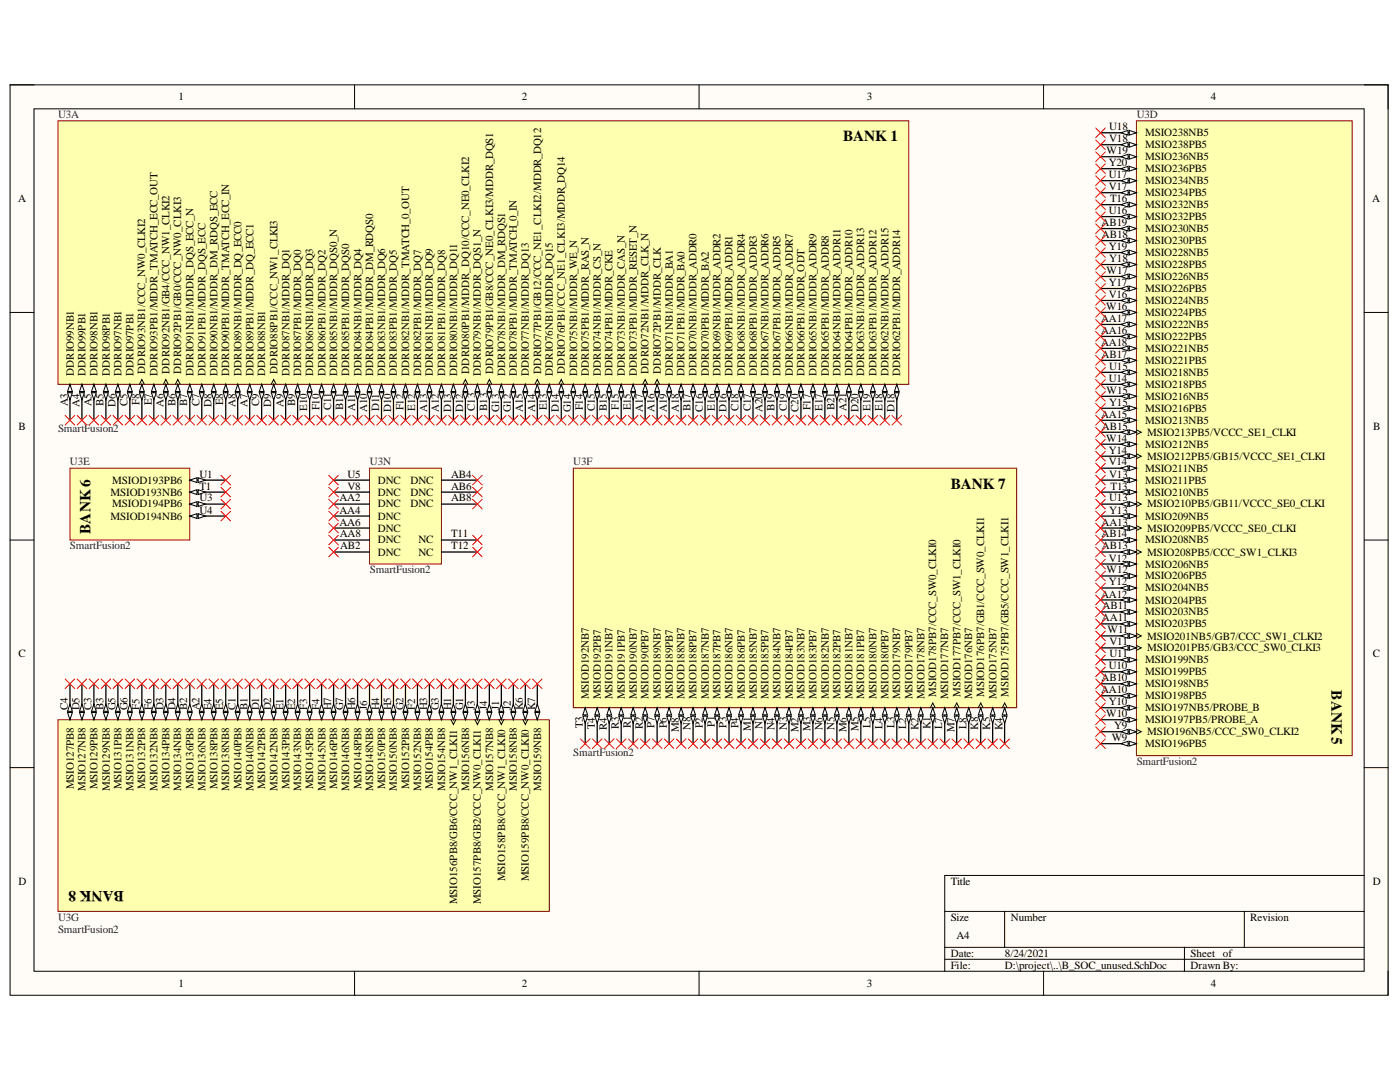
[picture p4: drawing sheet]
<svg xmlns="http://www.w3.org/2000/svg" width="279mm" height="216mm" viewBox="0 0 279 216" stroke-linecap="round" stroke-linejoin="round" font-family="sans-serif">
<defs><g id="words">
<g font-size="3.1">
<text x="18.1" y="106.6" transform="rotate(-90 18.1 106.6)">BANK 6</text>
<text x="265.7" y="137.7" transform="rotate(90 265.7 137.7)">BANK 5</text>
</g>
<g font-size="3">
<text x="168.3" y="28.2">BANK 1</text>
<text x="189.7" y="97.5">BANK 7</text>
<text x="24.7" y="177.7" transform="rotate(-180 24.7 177.7)">BANK 8</text>
</g>
<g font-size="2.2" fill="#000080">
<text x="11.6" y="23.6">U3A</text>
<text x="226.9" y="23.6">U3D</text>
<text x="11.6" y="86.2">SmartFusion2</text>
<text x="14" y="92.9">U3E</text>
<text x="73.8" y="92.9">U3N</text>
<text x="114.4" y="92.9">U3F</text>
<text x="14" y="109.6">SmartFusion2</text>
<text x="73.8" y="114.4">SmartFusion2</text>
<text x="114.4" y="150.8">SmartFusion2</text>
<text x="226.9" y="152.6">SmartFusion2</text>
<text x="11.6" y="183.7">U3G</text>
<text x="11.6" y="186.1">SmartFusion2</text>
</g>
<g font-size="2.2">
<text x="35.6" y="20">1</text>
<text x="104.2" y="20">2</text>
<text x="173" y="20">3</text>
<text x="241.7" y="20">4</text>
<text x="221.4" y="26">U18</text>
<text x="221.4" y="28.4">V18</text>
<text x="228.5" y="27.2">MSIO238NB5</text>
<text x="228.5" y="29.6">MSIO238PB5</text>
<text x="220.9" y="30.8">W19</text>
<text x="221.3" y="35.6">U17</text>
<text x="221.3" y="33.1">Y20</text>
<text x="228.5" y="32">MSIO236NB5</text>
<text x="228.5" y="34.3">MSIO236PB5</text>
<text x="3.6" y="40.3">A</text>
<text x="221.3" y="38">V17</text>
<text x="221.5" y="40.3">T16</text>
<text x="228.5" y="41.5">MSIO232NB5</text>
<text x="228.5" y="36.8">MSIO234NB5</text>
<text x="228.5" y="39.1">MSIO234PB5</text>
<text x="273.9" y="40.3">A</text>
<text x="219.8" y="45.1">AB19</text>
<text x="219.9" y="47.5">AB18</text>
<text x="221.3" y="42.7">U16</text>
<text x="228.5" y="46.3">MSIO230NB5</text>
<text x="228.5" y="44">MSIO232PB5</text>
<text x="221.3" y="49.9">Y19</text>
<text x="221.4" y="52.3">Y18</text>
<text x="228.5" y="48.7">MSIO230PB5</text>
<text x="228.5" y="53.5">MSIO228PB5</text>
<text x="228.5" y="51.1">MSIO228NB5</text>
<text x="220.9" y="54.7">W17</text>
<text x="221.3" y="59.4">V16</text>
<text x="221.3" y="57.1">Y17</text>
<text x="228.5" y="55.9">MSIO226NB5</text>
<text x="228.5" y="58.2">MSIO226PB5</text>
<text x="219.8" y="64.2">AA17</text>
<text x="220.8" y="61.9">W16</text>
<text x="228.5" y="65.4">MSIO222NB5</text>
<text x="228.5" y="60.7">MSIO224NB5</text>
<text x="228.5" y="63.1">MSIO224PB5</text>
<text x="219.8" y="66.6">AA16</text>
<text x="219.8" y="69.1">AA18</text>
<text x="219.8" y="71.4">AB17</text>
<text x="228.5" y="67.8">MSIO222PB5</text>
<text x="228.5" y="70.2">MSIO221NB5</text>
<text x="14.7" y="75.1" transform="rotate(-90 14.7 75.1)">DDRIO99NB1</text>
<text x="17.1" y="75.1" transform="rotate(-90 17.1 75.1)">DDRIO99PB1</text>
<text x="19.4" y="75.1" transform="rotate(-90 19.4 75.1)">DDRIO98NB1</text>
<text x="21.9" y="75.1" transform="rotate(-90 21.9 75.1)">DDRIO98PB1</text>
<text x="24.3" y="75.1" transform="rotate(-90 24.3 75.1)">DDRIO97NB1</text>
<text x="26.6" y="75.1" transform="rotate(-90 26.6 75.1)">DDRIO97PB1</text>
<text x="29" y="74.5" transform="rotate(-90 29 74.5)">DDRIO93NB1/CCC_NW0_CLKI2</text>
<text x="31.5" y="75.1" transform="rotate(-90 31.5 75.1)">DDRIO93PB1/MDDR_TMATCH_ECC_OUT</text>
<text x="33.8" y="74.5" transform="rotate(-90 33.8 74.5)">DDRIO92NB1/GB4/CCC_NW1_CLKI2</text>
<text x="36.2" y="74.5" transform="rotate(-90 36.2 74.5)">DDRIO92PB1/GB0/CCC_NW0_CLKI3</text>
<text x="38.6" y="75.1" transform="rotate(-90 38.6 75.1)">DDRIO91NB1/MDDR_DQS_ECC_N</text>
<text x="41" y="75.1" transform="rotate(-90 41 75.1)">DDRIO91PB1/MDDR_DQS_ECC</text>
<text x="43.4" y="75.1" transform="rotate(-90 43.4 75.1)">DDRIO90NB1/MDDR_DM_RDQS_ECC</text>
<text x="45.7" y="75.1" transform="rotate(-90 45.7 75.1)">DDRIO90PB1/MDDR_TMATCH_ECC_IN</text>
<text x="48.2" y="75.1" transform="rotate(-90 48.2 75.1)">DDRIO89NB1/MDDR_DQ_ECC0</text>
<text x="50.6" y="75.1" transform="rotate(-90 50.6 75.1)">DDRIO89PB1/MDDR_DQ_ECC1</text>
<text x="52.9" y="75.1" transform="rotate(-90 52.9 75.1)">DDRIO88NB1</text>
<text x="55.4" y="74.5" transform="rotate(-90 55.4 74.5)">DDRIO88PB1/CCC_NW1_CLKI3</text>
<text x="57.7" y="75.1" transform="rotate(-90 57.7 75.1)">DDRIO87NB1/MDDR_DQ1</text>
<text x="60.1" y="75.1" transform="rotate(-90 60.1 75.1)">DDRIO87PB1/MDDR_DQ0</text>
<text x="62.5" y="75.1" transform="rotate(-90 62.5 75.1)">DDRIO86NB1/MDDR_DQ3</text>
<text x="64.9" y="75.1" transform="rotate(-90 64.9 75.1)">DDRIO86PB1/MDDR_DQ2</text>
<text x="67.3" y="75.1" transform="rotate(-90 67.3 75.1)">DDRIO85NB1/MDDR_DQS0_N</text>
<text x="69.7" y="75.1" transform="rotate(-90 69.7 75.1)">DDRIO85PB1/MDDR_DQS0</text>
<text x="72.1" y="75.1" transform="rotate(-90 72.1 75.1)">DDRIO84NB1/MDDR_DQ4</text>
<text x="74.5" y="75.1" transform="rotate(-90 74.5 75.1)">DDRIO84PB1/MDDR_DM_RDQS0</text>
<text x="76.9" y="75.1" transform="rotate(-90 76.9 75.1)">DDRIO83NB1/MDDR_DQ6</text>
<text x="79.2" y="75.1" transform="rotate(-90 79.2 75.1)">DDRIO83PB1/MDDR_DQ5</text>
<text x="81.7" y="75.1" transform="rotate(-90 81.7 75.1)">DDRIO82NB1/MDDR_TMATCH_0_OUT</text>
<text x="84" y="75.1" transform="rotate(-90 84 75.1)">DDRIO82PB1/MDDR_DQ7</text>
<text x="86.4" y="75.1" transform="rotate(-90 86.4 75.1)">DDRIO81NB1/MDDR_DQ9</text>
<text x="88.9" y="75.1" transform="rotate(-90 88.9 75.1)">DDRIO81PB1/MDDR_DQ8</text>
<text x="91.2" y="75.1" transform="rotate(-90 91.2 75.1)">DDRIO80NB1/MDDR_DQ11</text>
<text x="93.6" y="74.5" transform="rotate(-90 93.6 74.5)">DDRIO80PB1/MDDR_DQ10/CCC_NE0_CLKI2</text>
<text x="96" y="75.1" transform="rotate(-90 96 75.1)">DDRIO79NB1/MDDR_DQS1_N</text>
<text x="98.4" y="74.5" transform="rotate(-90 98.4 74.5)">DDRIO79PB1/GB8/CCC_NE0_CLKI3/MDDR_DQS1</text>
<text x="100.8" y="75.1" transform="rotate(-90 100.8 75.1)">DDRIO78NB1/MDDR_DM_RDQS1</text>
<text x="103.2" y="75.1" transform="rotate(-90 103.2 75.1)">DDRIO78PB1/MDDR_TMATCH_0_IN</text>
<text x="105.5" y="75.1" transform="rotate(-90 105.5 75.1)">DDRIO77NB1/MDDR_DQ13</text>
<text x="108" y="74.5" transform="rotate(-90 108 74.5)">DDRIO77PB1/GB12/CCC_NE1_CLKI2/MDDR_DQ12</text>
<text x="110.3" y="75.1" transform="rotate(-90 110.3 75.1)">DDRIO76NB1/MDDR_DQ15</text>
<text x="112.7" y="74.5" transform="rotate(-90 112.7 74.5)">DDRIO76PB1/CCC_NE1_CLKI3/MDDR_DQ14</text>
<text x="115.2" y="75.1" transform="rotate(-90 115.2 75.1)">DDRIO75NB1/MDDR_WE_N</text>
<text x="117.5" y="75.1" transform="rotate(-90 117.5 75.1)">DDRIO75PB1/MDDR_RAS_N</text>
<text x="119.9" y="75.1" transform="rotate(-90 119.9 75.1)">DDRIO74NB1/MDDR_CS_N</text>
<text x="122.3" y="75.1" transform="rotate(-90 122.3 75.1)">DDRIO74PB1/MDDR_CKE</text>
<text x="124.7" y="75.1" transform="rotate(-90 124.7 75.1)">DDRIO73NB1/MDDR_CAS_N</text>
<text x="127.1" y="75.1" transform="rotate(-90 127.1 75.1)">DDRIO73PB1/MDDR_RESET_N</text>
<text x="129.5" y="74.5" transform="rotate(-90 129.5 74.5)">DDRIO72NB1/MDDR_CLK_N</text>
<text x="131.9" y="74.5" transform="rotate(-90 131.9 74.5)">DDRIO72PB1/MDDR_CLK</text>
<text x="134.3" y="75.1" transform="rotate(-90 134.3 75.1)">DDRIO71NB1/MDDR_BA1</text>
<text x="136.6" y="75.1" transform="rotate(-90 136.6 75.1)">DDRIO71PB1/MDDR_BA0</text>
<text x="139" y="75.1" transform="rotate(-90 139 75.1)">DDRIO70NB1/MDDR_ADDR0</text>
<text x="141.5" y="75.1" transform="rotate(-90 141.5 75.1)">DDRIO70PB1/MDDR_BA2</text>
<text x="143.8" y="75.1" transform="rotate(-90 143.8 75.1)">DDRIO69NB1/MDDR_ADDR2</text>
<text x="146.2" y="75.1" transform="rotate(-90 146.2 75.1)">DDRIO69PB1/MDDR_ADDR1</text>
<text x="148.6" y="75.1" transform="rotate(-90 148.6 75.1)">DDRIO68NB1/MDDR_ADDR4</text>
<text x="151" y="75.1" transform="rotate(-90 151 75.1)">DDRIO68PB1/MDDR_ADDR3</text>
<text x="153.4" y="75.1" transform="rotate(-90 153.4 75.1)">DDRIO67NB1/MDDR_ADDR6</text>
<text x="155.7" y="75.1" transform="rotate(-90 155.7 75.1)">DDRIO67PB1/MDDR_ADDR5</text>
<text x="158.2" y="75.1" transform="rotate(-90 158.2 75.1)">DDRIO66NB1/MDDR_ADDR7</text>
<text x="160.6" y="75.1" transform="rotate(-90 160.6 75.1)">DDRIO66PB1/MDDR_ODT</text>
<text x="162.9" y="75.1" transform="rotate(-90 162.9 75.1)">DDRIO65NB1/MDDR_ADDR9</text>
<text x="165.4" y="75.1" transform="rotate(-90 165.4 75.1)">DDRIO65PB1/MDDR_ADDR8</text>
<text x="167.8" y="75.1" transform="rotate(-90 167.8 75.1)">DDRIO64NB1/MDDR_ADDR11</text>
<text x="170.1" y="75.1" transform="rotate(-90 170.1 75.1)">DDRIO64PB1/MDDR_ADDR10</text>
<text x="172.5" y="75.1" transform="rotate(-90 172.5 75.1)">DDRIO63NB1/MDDR_ADDR13</text>
<text x="174.9" y="75.1" transform="rotate(-90 174.9 75.1)">DDRIO63PB1/MDDR_ADDR12</text>
<text x="177.3" y="75.1" transform="rotate(-90 177.3 75.1)">DDRIO62NB1/MDDR_ADDR15</text>
<text x="179.7" y="75.1" transform="rotate(-90 179.7 75.1)">DDRIO62PB1/MDDR_ADDR14</text>
<text x="221.3" y="76.1">U14</text>
<text x="221.4" y="73.8">U15</text>
<text x="228.5" y="72.6">MSIO221PB5</text>
<text x="228.5" y="77.4">MSIO218PB5</text>
<text x="228.5" y="75">MSIO218NB5</text>
<text x="13.5" y="81.1" transform="rotate(-90 13.5 81.1)">A3</text>
<text x="15.9" y="81.1" transform="rotate(-90 15.9 81.1)">A4</text>
<text x="18.3" y="81.1" transform="rotate(-90 18.3 81.1)">A5</text>
<text x="20.6" y="81" transform="rotate(-90 20.6 81)">B5</text>
<text x="23.1" y="81.1" transform="rotate(-90 23.1 81.1)">D6</text>
<text x="25.5" y="81" transform="rotate(-90 25.5 81)">C5</text>
<text x="27.8" y="80.7" transform="rotate(-90 27.8 80.7)">F8</text>
<text x="30.3" y="80.9" transform="rotate(-90 30.3 80.9)">E7</text>
<text x="32.6" y="81.1" transform="rotate(-90 32.6 81.1)">A6</text>
<text x="35" y="81.1" transform="rotate(-90 35 81.1)">B6</text>
<text x="37.4" y="81.1" transform="rotate(-90 37.4 81.1)">B7</text>
<text x="39.8" y="81.1" transform="rotate(-90 39.8 81.1)">C7</text>
<text x="42.2" y="81.1" transform="rotate(-90 42.2 81.1)">D8</text>
<text x="44.6" y="80.9" transform="rotate(-90 44.6 80.9)">E8</text>
<text x="47" y="81.1" transform="rotate(-90 47 81.1)">A8</text>
<text x="49.4" y="81.1" transform="rotate(-90 49.4 81.1)">A7</text>
<text x="51.7" y="81.1" transform="rotate(-90 51.7 81.1)">C9</text>
<text x="54.1" y="81.1" transform="rotate(-90 54.1 81.1)">D9</text>
<text x="56.6" y="81.1" transform="rotate(-90 56.6 81.1)">A9</text>
<text x="58.9" y="81.1" transform="rotate(-90 58.9 81.1)">B9</text>
<text x="61.3" y="82" transform="rotate(-90 61.3 82)">E10</text>
<text x="63.8" y="81.9" transform="rotate(-90 63.8 81.9)">F10</text>
<text x="66.1" y="81.9" transform="rotate(-90 66.1 81.9)">C11</text>
<text x="68.5" y="81.9" transform="rotate(-90 68.5 81.9)">B11</text>
<text x="70.9" y="82.1" transform="rotate(-90 70.9 82.1)">A11</text>
<text x="73.3" y="82.2" transform="rotate(-90 73.3 82.2)">A10</text>
<text x="75.7" y="82.1" transform="rotate(-90 75.7 82.1)">D11</text>
<text x="78" y="82.2" transform="rotate(-90 78 82.2)">D10</text>
<text x="80.5" y="81.9" transform="rotate(-90 80.5 81.9)">F12</text>
<text x="82.9" y="82" transform="rotate(-90 82.9 82)">E12</text>
<text x="85.2" y="82.1" transform="rotate(-90 85.2 82.1)">A13</text>
<text x="87.6" y="82.2" transform="rotate(-90 87.6 82.2)">A12</text>
<text x="90" y="82.1" transform="rotate(-90 90 82.1)">D13</text>
<text x="92.4" y="82.2" transform="rotate(-90 92.4 82.2)">D12</text>
<text x="94.8" y="82" transform="rotate(-90 94.8 82)">C13</text>
<text x="97.2" y="82" transform="rotate(-90 97.2 82)">B13</text>
<text x="99.6" y="82.1" transform="rotate(-90 99.6 82.1)">G13</text>
<text x="102" y="82.2" transform="rotate(-90 102 82.2)">G12</text>
<text x="104.3" y="82.1" transform="rotate(-90 104.3 82.1)">A15</text>
<text x="106.8" y="82.2" transform="rotate(-90 106.8 82.2)">A14</text>
<text x="109.2" y="81.9" transform="rotate(-90 109.2 81.9)">E13</text>
<text x="111.5" y="82.2" transform="rotate(-90 111.5 82.2)">D14</text>
<text x="113.9" y="82.2" transform="rotate(-90 113.9 82.2)">G14</text>
<text x="116.3" y="81.9" transform="rotate(-90 116.3 81.9)">F14</text>
<text x="118.7" y="82.1" transform="rotate(-90 118.7 82.1)">C15</text>
<text x="121.1" y="82.1" transform="rotate(-90 121.1 82.1)">B15</text>
<text x="123.5" y="81.8" transform="rotate(-90 123.5 81.8)">F15</text>
<text x="125.9" y="81.9" transform="rotate(-90 125.9 81.9)">E15</text>
<text x="128.3" y="82.2" transform="rotate(-90 128.3 82.2)">A17</text>
<text x="130.6" y="82.2" transform="rotate(-90 130.6 82.2)">A16</text>
<text x="133.1" y="82.2" transform="rotate(-90 133.1 82.2)">A19</text>
<text x="135.5" y="82.1" transform="rotate(-90 135.5 82.1)">A18</text>
<text x="137.8" y="82.1" transform="rotate(-90 137.8 82.1)">B17</text>
<text x="140.3" y="82.1" transform="rotate(-90 140.3 82.1)">C16</text>
<text x="142.6" y="82" transform="rotate(-90 142.6 82)">E16</text>
<text x="145" y="82.2" transform="rotate(-90 145 82.2)">D16</text>
<text x="147.4" y="82.1" transform="rotate(-90 147.4 82.1)">C18</text>
<text x="149.8" y="82.1" transform="rotate(-90 149.8 82.1)">C17</text>
<text x="152.2" y="82.2" transform="rotate(-90 152.2 82.2)">A20</text>
<text x="154.6" y="82.1" transform="rotate(-90 154.6 82.1)">B19</text>
<text x="157" y="82.1" transform="rotate(-90 157 82.1)">C19</text>
<text x="159.4" y="82.1" transform="rotate(-90 159.4 82.1)">C20</text>
<text x="161.7" y="81.9" transform="rotate(-90 161.7 81.9)">F17</text>
<text x="164.1" y="82" transform="rotate(-90 164.1 82)">E17</text>
<text x="166.6" y="81.9" transform="rotate(-90 166.6 81.9)">B21</text>
<text x="168.9" y="82.1" transform="rotate(-90 168.9 82.1)">A21</text>
<text x="171.3" y="82.2" transform="rotate(-90 171.3 82.2)">D20</text>
<text x="173.8" y="82" transform="rotate(-90 173.8 82)">E19</text>
<text x="176.1" y="82" transform="rotate(-90 176.1 82)">E18</text>
<text x="178.5" y="82.1" transform="rotate(-90 178.5 82.1)">D18</text>
<text x="219.8" y="83.3">AA15</text>
<text x="220.9" y="78.6">W15</text>
<text x="221.4" y="81">Y15</text>
<text x="228.5" y="79.8">MSIO216NB5</text>
<text x="228.5" y="82.1">MSIO216PB5</text>
<text x="3.7" y="85.8">B</text>
<text x="219.9" y="85.8">AB15</text>
<text x="220.8" y="88.1">W14</text>
<text x="228.5" y="84.5">MSIO213NB5</text>
<text x="228.5" y="89.3">MSIO212NB5</text>
<text x="229" y="87">MSIO213PB5/VCCC_SE1_CLKI</text>
<text x="274" y="85.8">B</text>
<text x="39.8" y="95.3">U1</text>
<text x="69.3" y="95.3">U5</text>
<text x="90" y="95.3">AB4</text>
<text x="221.3" y="92.9">V14</text>
<text x="221.3" y="90.5">Y14</text>
<text x="221.4" y="95.3">V13</text>
<text x="228.5" y="94.1">MSIO211NB5</text>
<text x="229" y="91.7">MSIO212PB5/GB15/VCCC_SE1_CLKI</text>
<text x="22.1" y="98.9">MSIOD193NB6</text>
<text x="22.4" y="96.5">MSIOD193PB6</text>
<text x="22.4" y="101.2">MSIOD194PB6</text>
<text x="39.8" y="97.7">T1</text>
<text x="39.8" y="100.1">U3</text>
<text x="67.7" y="100.1">AA2</text>
<text x="69.3" y="97.7">V8</text>
<text x="75.4" y="101.2">DNC</text>
<text x="75.4" y="96.5">DNC</text>
<text x="75.4" y="98.9">DNC</text>
<text x="81.9" y="96.5">DNC</text>
<text x="81.9" y="98.9">DNC</text>
<text x="81.9" y="101.2">DNC</text>
<text x="90" y="97.7">AB6</text>
<text x="90" y="100.1">AB8</text>
<text x="221.4" y="100.1">U13</text>
<text x="221.6" y="97.7">T13</text>
<text x="228.5" y="98.9">MSIO210NB5</text>
<text x="228.5" y="96.5">MSIO211PB5</text>
<text x="229" y="101.2">MSIO210PB5/GB11/VCCC_SE0_CLKI</text>
<text x="22.1" y="103.7">MSIOD194NB6</text>
<text x="39.8" y="102.5">U4</text>
<text x="67.7" y="102.5">AA4</text>
<text x="67.7" y="104.9">AA6</text>
<text x="67.8" y="107.2">AA8</text>
<text x="75.4" y="103.7">DNC</text>
<text x="75.4" y="106.1">DNC</text>
<text x="90" y="107.2">T11</text>
<text x="219.8" y="104.9">AA13</text>
<text x="219.8" y="107.2">AB14</text>
<text x="221.4" y="102.5">Y13</text>
<text x="228.5" y="103.7">MSIO209NB5</text>
<text x="229" y="106.1">MSIO209PB5/VCCC_SE0_CLKI</text>
<text x="67.9" y="109.6">AB2</text>
<text x="75.4" y="108.4">DNC</text>
<text x="75.4" y="110.9">DNC</text>
<text x="83.5" y="108.4">NC</text>
<text x="83.5" y="110.9">NC</text>
<text x="90" y="109.6">T12</text>
<text x="219.9" y="109.6">AB13</text>
<text x="221.3" y="112.1">V12</text>
<text x="228.5" y="108.4">MSIO208NB5</text>
<text x="228.5" y="113.2">MSIO206NB5</text>
<text x="229" y="110.9">MSIO208PB5/CCC_SW1_CLKI3</text>
<text x="219.8" y="119.2">AA12</text>
<text x="220.9" y="114.4">W12</text>
<text x="221.3" y="116.8">Y12</text>
<text x="228.5" y="115.6">MSIO206PB5</text>
<text x="228.5" y="118">MSIO204NB5</text>
<text x="219.9" y="124">AA11</text>
<text x="220" y="121.6">AB11</text>
<text x="228.5" y="125.2">MSIO203PB5</text>
<text x="228.5" y="120.4">MSIO204PB5</text>
<text x="228.5" y="122.8">MSIO203NB5</text>
<text x="3.7" y="131.2">C</text>
<text x="221" y="126.3">W11</text>
<text x="221.4" y="131.2">U11</text>
<text x="221.4" y="128.8">V11</text>
<text x="229" y="130">MSIO201PB5/GB3/CCC_SW0_CLKI3</text>
<text x="229" y="127.6">MSIO201NB5/GB7/CCC_SW1_CLKI2</text>
<text x="274" y="131.2">C</text>
<text x="219.8" y="136">AB10</text>
<text x="221.3" y="133.5">U10</text>
<text x="228.5" y="137.2">MSIO198NB5</text>
<text x="228.5" y="134.7">MSIO199PB5</text>
<text x="228.5" y="132.3">MSIO199NB5</text>
<text x="13.5" y="141.7" transform="rotate(-90 13.5 141.7)">C4</text>
<text x="15.9" y="141.7" transform="rotate(-90 15.9 141.7)">D5</text>
<text x="18.3" y="141.7" transform="rotate(-90 18.3 141.7)">C3</text>
<text x="20.6" y="141.7" transform="rotate(-90 20.6 141.7)">B3</text>
<text x="23.1" y="141.7" transform="rotate(-90 23.1 141.7)">G5</text>
<text x="25.5" y="141.7" transform="rotate(-90 25.5 141.7)">G6</text>
<text x="27.8" y="141.7" transform="rotate(-90 27.8 141.7)">F5</text>
<text x="30.3" y="141.7" transform="rotate(-90 30.3 141.7)">F6</text>
<text x="32.6" y="141.7" transform="rotate(-90 32.6 141.7)">D3</text>
<text x="35" y="141.7" transform="rotate(-90 35 141.7)">D4</text>
<text x="37.4" y="141.7" transform="rotate(-90 37.4 141.7)">B2</text>
<text x="39.8" y="141.7" transform="rotate(-90 39.8 141.7)">A2</text>
<text x="42.2" y="141.7" transform="rotate(-90 42.2 141.7)">E4</text>
<text x="44.6" y="141.7" transform="rotate(-90 44.6 141.7)">E5</text>
<text x="47" y="141.7" transform="rotate(-90 47 141.7)">C1</text>
<text x="49.4" y="141.7" transform="rotate(-90 49.4 141.7)">B1</text>
<text x="51.7" y="141.7" transform="rotate(-90 51.7 141.7)">D1</text>
<text x="54.1" y="141.7" transform="rotate(-90 54.1 141.7)">D2</text>
<text x="56.6" y="141.7" transform="rotate(-90 56.6 141.7)">E1</text>
<text x="58.9" y="141.7" transform="rotate(-90 58.9 141.7)">E2</text>
<text x="61.3" y="141.7" transform="rotate(-90 61.3 141.7)">F3</text>
<text x="63.8" y="141.7" transform="rotate(-90 63.8 141.7)">F4</text>
<text x="66.1" y="141.7" transform="rotate(-90 66.1 141.7)">H7</text>
<text x="68.5" y="141.7" transform="rotate(-90 68.5 141.7)">G7</text>
<text x="70.9" y="141.7" transform="rotate(-90 70.9 141.7)">H6</text>
<text x="73.3" y="141.7" transform="rotate(-90 73.3 141.7)">J6</text>
<text x="75.7" y="141.7" transform="rotate(-90 75.7 141.7)">H4</text>
<text x="78" y="141.7" transform="rotate(-90 78 141.7)">H5</text>
<text x="80.5" y="141.7" transform="rotate(-90 80.5 141.7)">G2</text>
<text x="82.9" y="141.7" transform="rotate(-90 82.9 141.7)">F2</text>
<text x="85.2" y="141.7" transform="rotate(-90 85.2 141.7)">H3</text>
<text x="87.6" y="141.7" transform="rotate(-90 87.6 141.7)">G3</text>
<text x="90" y="141.7" transform="rotate(-90 90 141.7)">H1</text>
<text x="92.4" y="141.7" transform="rotate(-90 92.4 141.7)">G1</text>
<text x="94.8" y="141.7" transform="rotate(-90 94.8 141.7)">J3</text>
<text x="97.2" y="141.7" transform="rotate(-90 97.2 141.7)">J4</text>
<text x="99.6" y="141.7" transform="rotate(-90 99.6 141.7)">J1</text>
<text x="102" y="141.7" transform="rotate(-90 102 141.7)">J2</text>
<text x="104.3" y="141.7" transform="rotate(-90 104.3 141.7)">K6</text>
<text x="106.8" y="141.7" transform="rotate(-90 106.8 141.7)">K7</text>
<text x="117.5" y="139.5" transform="rotate(-90 117.5 139.5)">MSIOD192NB7</text>
<text x="119.9" y="139.5" transform="rotate(-90 119.9 139.5)">MSIOD192PB7</text>
<text x="122.3" y="139.5" transform="rotate(-90 122.3 139.5)">MSIOD191NB7</text>
<text x="124.7" y="139.5" transform="rotate(-90 124.7 139.5)">MSIOD191PB7</text>
<text x="127.1" y="139.5" transform="rotate(-90 127.1 139.5)">MSIOD190NB7</text>
<text x="129.5" y="139.5" transform="rotate(-90 129.5 139.5)">MSIOD190PB7</text>
<text x="131.9" y="139.5" transform="rotate(-90 131.9 139.5)">MSIOD189NB7</text>
<text x="134.3" y="139.5" transform="rotate(-90 134.3 139.5)">MSIOD189PB7</text>
<text x="136.6" y="139.5" transform="rotate(-90 136.6 139.5)">MSIOD188NB7</text>
<text x="139" y="139.5" transform="rotate(-90 139 139.5)">MSIOD188PB7</text>
<text x="141.5" y="139.5" transform="rotate(-90 141.5 139.5)">MSIOD187NB7</text>
<text x="143.8" y="139.5" transform="rotate(-90 143.8 139.5)">MSIOD187PB7</text>
<text x="146.2" y="139.5" transform="rotate(-90 146.2 139.5)">MSIOD186NB7</text>
<text x="148.6" y="139.5" transform="rotate(-90 148.6 139.5)">MSIOD186PB7</text>
<text x="151" y="139.5" transform="rotate(-90 151 139.5)">MSIOD185NB7</text>
<text x="153.4" y="139.5" transform="rotate(-90 153.4 139.5)">MSIOD185PB7</text>
<text x="155.7" y="139.5" transform="rotate(-90 155.7 139.5)">MSIOD184NB7</text>
<text x="158.2" y="139.5" transform="rotate(-90 158.2 139.5)">MSIOD184PB7</text>
<text x="160.6" y="139.5" transform="rotate(-90 160.6 139.5)">MSIOD183NB7</text>
<text x="162.9" y="139.5" transform="rotate(-90 162.9 139.5)">MSIOD183PB7</text>
<text x="165.4" y="139.5" transform="rotate(-90 165.4 139.5)">MSIOD182NB7</text>
<text x="167.8" y="139.5" transform="rotate(-90 167.8 139.5)">MSIOD182PB7</text>
<text x="170.1" y="139.5" transform="rotate(-90 170.1 139.5)">MSIOD181NB7</text>
<text x="172.5" y="139.5" transform="rotate(-90 172.5 139.5)">MSIOD181PB7</text>
<text x="174.9" y="139.5" transform="rotate(-90 174.9 139.5)">MSIOD180NB7</text>
<text x="177.3" y="139.5" transform="rotate(-90 177.3 139.5)">MSIOD180PB7</text>
<text x="179.7" y="139.5" transform="rotate(-90 179.7 139.5)">MSIOD179NB7</text>
<text x="182.1" y="139.5" transform="rotate(-90 182.1 139.5)">MSIOD179PB7</text>
<text x="184.5" y="139.5" transform="rotate(-90 184.5 139.5)">MSIOD178NB7</text>
<text x="186.9" y="139.1" transform="rotate(-90 186.9 139.1)">MSIOD178PB7/CCC_SW0_CLKI0</text>
<text x="189.2" y="139.5" transform="rotate(-90 189.2 139.5)">MSIOD177NB7</text>
<text x="191.7" y="139.1" transform="rotate(-90 191.7 139.1)">MSIOD177PB7/CCC_SW1_CLKI0</text>
<text x="194" y="139.5" transform="rotate(-90 194 139.5)">MSIOD176NB7</text>
<text x="196.4" y="139.1" transform="rotate(-90 196.4 139.1)">MSIOD176PB7/GB1/CCC_SW0_CLKI1</text>
<text x="198.9" y="139.5" transform="rotate(-90 198.9 139.5)">MSIOD175NB7</text>
<text x="201.2" y="139.1" transform="rotate(-90 201.2 139.1)">MSIOD175PB7/GB5/CCC_SW1_CLKI1</text>
<text x="219.8" y="138.3">AA10</text>
<text x="220.8" y="143.1">W10</text>
<text x="221.3" y="140.7">Y10</text>
<text x="228.5" y="139.5">MSIO198PB5</text>
<text x="228.5" y="141.9">MSIO197NB5/PROBE_B</text>
<text x="116.3" y="145.4" transform="rotate(-90 116.3 145.4)">T3</text>
<text x="118.7" y="145.4" transform="rotate(-90 118.7 145.4)">T4</text>
<text x="121.1" y="145.6" transform="rotate(-90 121.1 145.6)">R4</text>
<text x="123.5" y="145.4" transform="rotate(-90 123.5 145.4)">R3</text>
<text x="125.9" y="145.4" transform="rotate(-90 125.9 145.4)">R1</text>
<text x="128.3" y="145.5" transform="rotate(-90 128.3 145.5)">R2</text>
<text x="130.6" y="145.3" transform="rotate(-90 130.6 145.3)">P7</text>
<text x="133.1" y="145.4" transform="rotate(-90 133.1 145.4)">P6</text>
<text x="135.5" y="146" transform="rotate(-90 135.5 146)">M8</text>
<text x="137.8" y="145.6" transform="rotate(-90 137.8 145.6)">N8</text>
<text x="140.3" y="145.4" transform="rotate(-90 140.3 145.4)">P2</text>
<text x="142.6" y="145.1" transform="rotate(-90 142.6 145.1)">P1</text>
<text x="145" y="145.2" transform="rotate(-90 145 145.2)">P3</text>
<text x="147.4" y="145.4" transform="rotate(-90 147.4 145.4)">P4</text>
<text x="149.8" y="145.9" transform="rotate(-90 149.8 145.9)">M1</text>
<text x="152.2" y="145.5" transform="rotate(-90 152.2 145.5)">N1</text>
<text x="154.6" y="145.7" transform="rotate(-90 154.6 145.7)">N4</text>
<text x="157" y="145.6" transform="rotate(-90 157 145.6)">N3</text>
<text x="159.4" y="146" transform="rotate(-90 159.4 146)">M2</text>
<text x="161.7" y="146" transform="rotate(-90 161.7 146)">M3</text>
<text x="164.1" y="145.7" transform="rotate(-90 164.1 145.7)">N6</text>
<text x="166.6" y="145.6" transform="rotate(-90 166.6 145.6)">N5</text>
<text x="168.9" y="146" transform="rotate(-90 168.9 146)">M6</text>
<text x="171.3" y="146" transform="rotate(-90 171.3 146)">M5</text>
<text x="173.8" y="145.4" transform="rotate(-90 173.8 145.4)">L5</text>
<text x="176.1" y="145.4" transform="rotate(-90 176.1 145.4)">L4</text>
<text x="178.5" y="145.4" transform="rotate(-90 178.5 145.4)">L3</text>
<text x="180.9" y="145.4" transform="rotate(-90 180.9 145.4)">L2</text>
<text x="183.3" y="145.7" transform="rotate(-90 183.3 145.7)">K2</text>
<text x="185.7" y="145.5" transform="rotate(-90 185.7 145.5)">K1</text>
<text x="188" y="145.4" transform="rotate(-90 188 145.4)">L7</text>
<text x="190.5" y="146" transform="rotate(-90 190.5 146)">M7</text>
<text x="192.9" y="145.4" transform="rotate(-90 192.9 145.4)">L8</text>
<text x="195.2" y="145.6" transform="rotate(-90 195.2 145.6)">K8</text>
<text x="197.6" y="145.6" transform="rotate(-90 197.6 145.6)">K5</text>
<text x="200.1" y="145.7" transform="rotate(-90 200.1 145.7)">K4</text>
<text x="221.9" y="147.9">W9</text>
<text x="222.4" y="145.5">Y9</text>
<text x="228.5" y="149.1">MSIO196PB5</text>
<text x="228.5" y="144.3">MSIO197PB5/PROBE_A</text>
<text x="229" y="146.7">MSIO196NB5/CCC_SW0_CLKI2</text>
<text x="14.7" y="157.5" transform="rotate(-90 14.7 157.5)">MSIO127PB8</text>
<text x="17.1" y="157.9" transform="rotate(-90 17.1 157.9)">MSIO127NB8</text>
<text x="19.4" y="157.5" transform="rotate(-90 19.4 157.5)">MSIO129PB8</text>
<text x="21.9" y="157.9" transform="rotate(-90 21.9 157.9)">MSIO129NB8</text>
<text x="24.3" y="157.5" transform="rotate(-90 24.3 157.5)">MSIO131PB8</text>
<text x="26.6" y="157.9" transform="rotate(-90 26.6 157.9)">MSIO131NB8</text>
<text x="29" y="157.5" transform="rotate(-90 29 157.5)">MSIO132PB8</text>
<text x="31.5" y="157.9" transform="rotate(-90 31.5 157.9)">MSIO132NB8</text>
<text x="33.8" y="157.5" transform="rotate(-90 33.8 157.5)">MSIO134PB8</text>
<text x="36.2" y="157.9" transform="rotate(-90 36.2 157.9)">MSIO134NB8</text>
<text x="38.6" y="157.5" transform="rotate(-90 38.6 157.5)">MSIO136PB8</text>
<text x="41" y="157.9" transform="rotate(-90 41 157.9)">MSIO136NB8</text>
<text x="43.4" y="157.5" transform="rotate(-90 43.4 157.5)">MSIO138PB8</text>
<text x="45.7" y="157.9" transform="rotate(-90 45.7 157.9)">MSIO138NB8</text>
<text x="48.2" y="157.5" transform="rotate(-90 48.2 157.5)">MSIO140PB8</text>
<text x="50.6" y="157.9" transform="rotate(-90 50.6 157.9)">MSIO140NB8</text>
<text x="52.9" y="157.5" transform="rotate(-90 52.9 157.5)">MSIO142PB8</text>
<text x="55.4" y="157.9" transform="rotate(-90 55.4 157.9)">MSIO142NB8</text>
<text x="57.7" y="157.5" transform="rotate(-90 57.7 157.5)">MSIO143PB8</text>
<text x="60.1" y="157.9" transform="rotate(-90 60.1 157.9)">MSIO143NB8</text>
<text x="62.5" y="157.5" transform="rotate(-90 62.5 157.5)">MSIO145PB8</text>
<text x="64.9" y="157.9" transform="rotate(-90 64.9 157.9)">MSIO145NB8</text>
<text x="67.3" y="157.5" transform="rotate(-90 67.3 157.5)">MSIO146PB8</text>
<text x="69.7" y="157.9" transform="rotate(-90 69.7 157.9)">MSIO146NB8</text>
<text x="72.1" y="157.5" transform="rotate(-90 72.1 157.5)">MSIO148PB8</text>
<text x="74.5" y="157.9" transform="rotate(-90 74.5 157.9)">MSIO148NB8</text>
<text x="76.9" y="157.5" transform="rotate(-90 76.9 157.5)">MSIO150PB8</text>
<text x="79.2" y="157.9" transform="rotate(-90 79.2 157.9)">MSIO150NB8</text>
<text x="81.7" y="157.5" transform="rotate(-90 81.7 157.5)">MSIO152PB8</text>
<text x="84" y="157.9" transform="rotate(-90 84 157.9)">MSIO152NB8</text>
<text x="86.4" y="157.5" transform="rotate(-90 86.4 157.5)">MSIO154PB8</text>
<text x="88.9" y="157.9" transform="rotate(-90 88.9 157.9)">MSIO154NB8</text>
<text x="93.6" y="157.9" transform="rotate(-90 93.6 157.9)">MSIO156NB8</text>
<text x="98.4" y="157.9" transform="rotate(-90 98.4 157.9)">MSIO157NB8</text>
<text x="103.2" y="157.9" transform="rotate(-90 103.2 157.9)">MSIO158NB8</text>
<text x="108" y="157.9" transform="rotate(-90 108 157.9)">MSIO159NB8</text>
<text x="3.7" y="176.5">D</text>
<text x="100.8" y="175.9" transform="rotate(-90 100.8 175.9)">MSIO158PB8/CCC_NW1_CLKI0</text>
<text x="105.5" y="175.9" transform="rotate(-90 105.5 175.9)">MSIO159PB8/CCC_NW0_CLKI0</text>
<text x="189.7" y="176.5">Title</text>
<text x="274" y="176.5">D</text>
<text x="91.2" y="180.4" transform="rotate(-90 91.2 180.4)">MSIO156PB8/GB6/CCC_NW1_CLKI1</text>
<text x="96" y="180.4" transform="rotate(-90 96 180.4)">MSIO157PB8/GB2/CCC_NW0_CLKI1</text>
<text x="189.7" y="183.7">Size</text>
<text x="201.7" y="183.7">Number</text>
<text x="249.5" y="183.7">Revision</text>
<text x="189.7" y="190.9">Date:</text>
<text x="190.9" y="187.4">A4</text>
<text x="200.6" y="190.9">8/24/2021</text>
<text x="237.6" y="190.9">Sheet of</text>
<text x="35.6" y="196.9">1</text>
<text x="104.2" y="196.9">2</text>
<text x="173" y="196.9">3</text>
<text x="189.7" y="193.3">File:</text>
<text x="200.6" y="193.3">D:\project\..\B_SOC_unused.SchDoc</text>
<text x="237.6" y="193.3">Drawn By:</text>
<text x="241.7" y="196.9">4</text>
</g>
</g></defs>
<path d="M2 16.9h275v181.7h-275z" fill-rule="evenodd" fill="#fffcf8"/>
<path d="M2 16.9h275v181.7h-275z" fill="none" stroke="#000" stroke-width=".2"/>
<path d="M6.8 21.7h265.4v172.1h-265.4z" fill-rule="evenodd" fill="#fffcf8"/>
<g fill="none" stroke="#000" stroke-width=".2">
<path d="M2 16.9h4.8M70.8 16.9v4.8M139.5 16.9v4.8M208.3 16.9v4.8M272.2 16.9h4.8v4.8M6.8 21.7h265.4v172.1h-265.4zM2 62.3h4.8M272.2 62.3h4.8M2 107.8h4.8M272.2 107.8h4.8M2 153.2h4.8M272.2 153.2h4.8"/>
<path d="M272.2 174.7h-83.7v19.1M70.8 193.8v4.8M139.5 193.8v4.8M188.5 181.9h83.7M188.5 189h83.7M188.5 191.4h83.7M200.5 181.9v7.1M208.3 193.8v4.8M236.4 189v4.8M248.3 181.9v7.1M277 193.8v4.8"/>
</g>
<path d="M11.6 24.1h169.8v52.6h-169.8z" fill-rule="evenodd" fill="#ffffb0"/>
<path d="M11.6 24.1h169.8v52.6h-169.8z" fill="none" stroke="#800000" stroke-width=".2"/>
<path d="M14 76.7v7.2" fill="none" stroke="#000" stroke-width=".25"/>
<path d="M14 76.7l.4 1.4h-.9z" fill="#f8fcff"/>
<path d="M14 76.7l.4 1.4h-.9z" fill="none" stroke="#000" stroke-width=".2"/>
<path d="M13.5 78.4h.9l-.4 1.4z" fill="#f8fcff"/>
<path d="M13.5 78.4h.9l-.4 1.4z" fill="none" stroke="#000" stroke-width=".2"/>
<path d="M16.4 76.7v7.2" fill="none" stroke="#000" stroke-width=".25"/>
<path d="M16.4 76.7l.4 1.4h-.9z" fill="#f8fcff"/>
<path d="M16.4 76.7l.4 1.4h-.9z" fill="none" stroke="#000" stroke-width=".2"/>
<path d="M15.9 78.4h.9l-.4 1.4z" fill="#f8fcff"/>
<path d="M15.9 78.4h.9l-.4 1.4z" fill="none" stroke="#000" stroke-width=".2"/>
<path d="M18.7 76.7v7.2" fill="none" stroke="#000" stroke-width=".25"/>
<path d="M18.7 76.7l.5 1.4h-.9z" fill="#f8fcff"/>
<path d="M18.7 76.7l.5 1.4h-.9z" fill="none" stroke="#000" stroke-width=".2"/>
<path d="M18.3 78.4h.9l-.5 1.4z" fill="#f8fcff"/>
<path d="M18.3 78.4h.9l-.5 1.4z" fill="none" stroke="#000" stroke-width=".2"/>
<path d="M33.1 76.7v7.2" fill="none" stroke="#000" stroke-width=".25"/>
<path d="M33.1 76.7l.5 1.4h-1z" fill="#f8fcff"/>
<path d="M33.1 76.7l.5 1.4h-1z" fill="none" stroke="#000" stroke-width=".2"/>
<path d="M32.6 78.4h1l-.5 1.4z" fill="#f8fcff"/>
<path d="M32.6 78.4h1l-.5 1.4zM32.6 76.7l.5-1 .5 1" fill="none" stroke="#000" stroke-width=".2"/>
<path d="M49.8 76.7v7.2" fill="none" stroke="#000" stroke-width=".25"/>
<path d="M49.8 76.7l.5 1.4h-.9z" fill="#f8fcff"/>
<path d="M49.8 76.7l.5 1.4h-.9z" fill="none" stroke="#000" stroke-width=".2"/>
<path d="M49.4 78.4h.9l-.5 1.4z" fill="#f8fcff"/>
<path d="M49.4 78.4h.9l-.5 1.4z" fill="none" stroke="#000" stroke-width=".2"/>
<path d="M47.4 76.7v7.2" fill="none" stroke="#000" stroke-width=".25"/>
<path d="M47.4 76.7l.5 1.4h-.9z" fill="#f8fcff"/>
<path d="M47.4 76.7l.5 1.4h-.9z" fill="none" stroke="#000" stroke-width=".2"/>
<path d="M47 78.4h.9l-.5 1.4z" fill="#f8fcff"/>
<path d="M47 78.4h.9l-.5 1.4z" fill="none" stroke="#000" stroke-width=".2"/>
<path d="M57 76.7v7.2" fill="none" stroke="#000" stroke-width=".25"/>
<path d="M57 76.7l.5 1.4h-1z" fill="#f8fcff"/>
<path d="M57 76.7l.5 1.4h-1z" fill="none" stroke="#000" stroke-width=".2"/>
<path d="M56.5 78.4h1l-.5 1.4z" fill="#f8fcff"/>
<path d="M56.5 78.4h1l-.5 1.4z" fill="none" stroke="#000" stroke-width=".2"/>
<path d="M73.7 76.7v7.2" fill="none" stroke="#000" stroke-width=".25"/>
<path d="M73.7 76.7l.5 1.4h-.9z" fill="#f8fcff"/>
<path d="M73.7 76.7l.5 1.4h-.9z" fill="none" stroke="#000" stroke-width=".2"/>
<path d="M73.3 78.4h.9l-.5 1.4z" fill="#f8fcff"/>
<path d="M73.3 78.4h.9l-.5 1.4z" fill="none" stroke="#000" stroke-width=".2"/>
<path d="M71.4 76.7v7.2" fill="none" stroke="#000" stroke-width=".25"/>
<path d="M71.4 76.7l.4 1.4h-.9z" fill="#f8fcff"/>
<path d="M71.4 76.7l.4 1.4h-.9z" fill="none" stroke="#000" stroke-width=".2"/>
<path d="M70.9 78.4h.9l-.4 1.4z" fill="#f8fcff"/>
<path d="M70.9 78.4h.9l-.4 1.4z" fill="none" stroke="#000" stroke-width=".2"/>
<path d="M88.1 76.7v7.2" fill="none" stroke="#000" stroke-width=".25"/>
<path d="M88.1 76.7l.5 1.4h-1z" fill="#f8fcff"/>
<path d="M88.1 76.7l.5 1.4h-1z" fill="none" stroke="#000" stroke-width=".2"/>
<path d="M87.6 78.4h1l-.5 1.4z" fill="#f8fcff"/>
<path d="M87.6 78.4h1l-.5 1.4z" fill="none" stroke="#000" stroke-width=".2"/>
<path d="M85.7 76.7v7.2" fill="none" stroke="#000" stroke-width=".25"/>
<path d="M85.7 76.7l.5 1.4h-1z" fill="#f8fcff"/>
<path d="M85.7 76.7l.5 1.4h-1z" fill="none" stroke="#000" stroke-width=".2"/>
<path d="M85.2 78.4h1l-.5 1.4z" fill="#f8fcff"/>
<path d="M85.2 78.4h1l-.5 1.4z" fill="none" stroke="#000" stroke-width=".2"/>
<path d="M107.2 76.7v7.2" fill="none" stroke="#000" stroke-width=".25"/>
<path d="M107.2 76.7l.5 1.4h-.9z" fill="#f8fcff"/>
<path d="M107.2 76.7l.5 1.4h-.9z" fill="none" stroke="#000" stroke-width=".2"/>
<path d="M106.8 78.4h.9l-.5 1.4z" fill="#f8fcff"/>
<path d="M106.8 78.4h.9l-.5 1.4zM106.8 76.7l.4-1 .5 1" fill="none" stroke="#000" stroke-width=".2"/>
<path d="M104.8 76.7v7.2" fill="none" stroke="#000" stroke-width=".25"/>
<path d="M104.8 76.7l.5 1.4h-.9z" fill="#f8fcff"/>
<path d="M104.8 76.7l.5 1.4h-.9z" fill="none" stroke="#000" stroke-width=".2"/>
<path d="M104.4 78.4h.9l-.5 1.4z" fill="#f8fcff"/>
<path d="M104.4 78.4h.9l-.5 1.4z" fill="none" stroke="#000" stroke-width=".2"/>
<path d="M131.1 76.7v7.2" fill="none" stroke="#000" stroke-width=".25"/>
<path d="M131.1 76.7l.5 1.4h-.9z" fill="#f8fcff"/>
<path d="M131.1 76.7l.5 1.4h-.9z" fill="none" stroke="#000" stroke-width=".2"/>
<path d="M130.7 78.4h.9l-.5 1.4z" fill="#f8fcff"/>
<path d="M130.7 78.4h.9l-.5 1.4zM130.7 76.7l.4-1 .5 1" fill="none" stroke="#000" stroke-width=".2"/>
<path d="M128.8 76.7v7.2" fill="none" stroke="#000" stroke-width=".25"/>
<path d="M128.8 76.7l.4 1.4h-.9z" fill="#f8fcff"/>
<path d="M128.8 76.7l.4 1.4h-.9z" fill="none" stroke="#000" stroke-width=".2"/>
<path d="M128.3 78.4h.9l-.4 1.4z" fill="#f8fcff"/>
<path d="M128.3 78.4h.9l-.4 1.4zM128.3 76.7l.5-1 .4 1" fill="none" stroke="#000" stroke-width=".2"/>
<path d="M135.9 76.7v7.2" fill="none" stroke="#000" stroke-width=".25"/>
<path d="M135.9 76.7l.5 1.4h-1z" fill="#f8fcff"/>
<path d="M135.9 76.7l.5 1.4h-1z" fill="none" stroke="#000" stroke-width=".2"/>
<path d="M135.4 78.4h1l-.5 1.4z" fill="#f8fcff"/>
<path d="M135.4 78.4h1l-.5 1.4z" fill="none" stroke="#000" stroke-width=".2"/>
<path d="M133.5 76.7v7.2" fill="none" stroke="#000" stroke-width=".25"/>
<path d="M133.5 76.7l.5 1.4h-.9z" fill="#f8fcff"/>
<path d="M133.5 76.7l.5 1.4h-.9z" fill="none" stroke="#000" stroke-width=".2"/>
<path d="M133.1 78.4h.9l-.5 1.4z" fill="#f8fcff"/>
<path d="M133.1 78.4h.9l-.5 1.4z" fill="none" stroke="#000" stroke-width=".2"/>
<path d="M152.7 76.7v7.2" fill="none" stroke="#000" stroke-width=".25"/>
<path d="M152.7 76.7l.4 1.4h-.9z" fill="#f8fcff"/>
<path d="M152.7 76.7l.4 1.4h-.9z" fill="none" stroke="#000" stroke-width=".2"/>
<path d="M152.2 78.4h.9l-.4 1.4z" fill="#f8fcff"/>
<path d="M152.2 78.4h.9l-.4 1.4z" fill="none" stroke="#000" stroke-width=".2"/>
<path d="M169.4 76.7v7.2" fill="none" stroke="#000" stroke-width=".25"/>
<path d="M169.4 76.7l.5 1.4h-1z" fill="#f8fcff"/>
<path d="M169.4 76.7l.5 1.4h-1z" fill="none" stroke="#000" stroke-width=".2"/>
<path d="M168.9 78.4h1l-.5 1.4z" fill="#f8fcff"/>
<path d="M168.9 78.4h1l-.5 1.4z" fill="none" stroke="#000" stroke-width=".2"/>
<path d="M21.1 76.7v7.2" fill="none" stroke="#000" stroke-width=".25"/>
<path d="M21.1 76.7l.5 1.4h-.9z" fill="#f8fcff"/>
<path d="M21.1 76.7l.5 1.4h-.9z" fill="none" stroke="#000" stroke-width=".2"/>
<path d="M20.7 78.4h.9l-.5 1.4z" fill="#f8fcff"/>
<path d="M20.7 78.4h.9l-.5 1.4z" fill="none" stroke="#000" stroke-width=".2"/>
<path d="M35.5 76.7v7.2" fill="none" stroke="#000" stroke-width=".25"/>
<path d="M35.5 76.7l.5 1.4h-1z" fill="#f8fcff"/>
<path d="M35.5 76.7l.5 1.4h-1z" fill="none" stroke="#000" stroke-width=".2"/>
<path d="M35 78.4h1l-.5 1.4z" fill="#f8fcff"/>
<path d="M35 78.4h1l-.5 1.4zM35 76.7l.5-1 .5 1" fill="none" stroke="#000" stroke-width=".2"/>
<path d="M37.9 76.7v7.2" fill="none" stroke="#000" stroke-width=".25"/>
<path d="M37.9 76.7l.5 1.4h-1z" fill="#f8fcff"/>
<path d="M37.9 76.7l.5 1.4h-1z" fill="none" stroke="#000" stroke-width=".2"/>
<path d="M37.4 78.4h1l-.5 1.4z" fill="#f8fcff"/>
<path d="M37.4 78.4h1l-.5 1.4z" fill="none" stroke="#000" stroke-width=".2"/>
<path d="M59.4 76.7v7.2" fill="none" stroke="#000" stroke-width=".25"/>
<path d="M59.4 76.7l.5 1.4h-1z" fill="#f8fcff"/>
<path d="M59.4 76.7l.5 1.4h-1z" fill="none" stroke="#000" stroke-width=".2"/>
<path d="M58.9 78.4h1l-.5 1.4z" fill="#f8fcff"/>
<path d="M58.9 78.4h1l-.5 1.4z" fill="none" stroke="#000" stroke-width=".2"/>
<path d="M69 76.7v7.2" fill="none" stroke="#000" stroke-width=".25"/>
<path d="M69 76.7l.4 1.4h-.9z" fill="#f8fcff"/>
<path d="M69 76.7l.4 1.4h-.9z" fill="none" stroke="#000" stroke-width=".2"/>
<path d="M68.5 78.4h.9l-.4 1.4z" fill="#f8fcff"/>
<path d="M68.5 78.4h.9l-.4 1.4z" fill="none" stroke="#000" stroke-width=".2"/>
<path d="M97.7 76.7v7.2" fill="none" stroke="#000" stroke-width=".25"/>
<path d="M97.7 76.7l.4 1.4h-.9z" fill="#f8fcff"/>
<path d="M97.7 76.7l.4 1.4h-.9z" fill="none" stroke="#000" stroke-width=".2"/>
<path d="M97.2 78.4h.9l-.4 1.4z" fill="#f8fcff"/>
<path d="M97.2 78.4h.9l-.4 1.4zM97.2 76.7l.5-1 .4 1" fill="none" stroke="#000" stroke-width=".2"/>
<path d="M121.6 76.7v7.2" fill="none" stroke="#000" stroke-width=".25"/>
<path d="M121.6 76.7l.5 1.4h-1z" fill="#f8fcff"/>
<path d="M121.6 76.7l.5 1.4h-1z" fill="none" stroke="#000" stroke-width=".2"/>
<path d="M121.1 78.4h1l-.5 1.4z" fill="#f8fcff"/>
<path d="M121.1 78.4h1l-.5 1.4z" fill="none" stroke="#000" stroke-width=".2"/>
<path d="M138.3 76.7v7.2" fill="none" stroke="#000" stroke-width=".25"/>
<path d="M138.3 76.7l.5 1.4h-1z" fill="#f8fcff"/>
<path d="M138.3 76.7l.5 1.4h-1z" fill="none" stroke="#000" stroke-width=".2"/>
<path d="M137.8 78.4h1l-.5 1.4z" fill="#f8fcff"/>
<path d="M137.8 78.4h1l-.5 1.4z" fill="none" stroke="#000" stroke-width=".2"/>
<path d="M155.1 76.7v7.2" fill="none" stroke="#000" stroke-width=".25"/>
<path d="M155.1 76.7l.4 1.4h-.9z" fill="#f8fcff"/>
<path d="M155.1 76.7l.4 1.4h-.9z" fill="none" stroke="#000" stroke-width=".2"/>
<path d="M154.6 78.4h.9l-.4 1.4z" fill="#f8fcff"/>
<path d="M154.6 78.4h.9l-.4 1.4z" fill="none" stroke="#000" stroke-width=".2"/>
<path d="M167 76.7v7.2" fill="none" stroke="#000" stroke-width=".25"/>
<path d="M167 76.7l.5 1.4h-1z" fill="#f8fcff"/>
<path d="M167 76.7l.5 1.4h-1z" fill="none" stroke="#000" stroke-width=".2"/>
<path d="M166.5 78.4h1l-.5 1.4z" fill="#f8fcff"/>
<path d="M166.5 78.4h1l-.5 1.4z" fill="none" stroke="#000" stroke-width=".2"/>
<path d="M25.9 76.7v7.2" fill="none" stroke="#000" stroke-width=".25"/>
<path d="M25.9 76.7l.5 1.4h-1z" fill="#f8fcff"/>
<path d="M25.9 76.7l.5 1.4h-1z" fill="none" stroke="#000" stroke-width=".2"/>
<path d="M25.4 78.4h1l-.5 1.4z" fill="#f8fcff"/>
<path d="M25.4 78.4h1l-.5 1.4z" fill="none" stroke="#000" stroke-width=".2"/>
<path d="M40.3 76.7v7.2" fill="none" stroke="#000" stroke-width=".25"/>
<path d="M40.3 76.7l.4 1.4h-.9z" fill="#f8fcff"/>
<path d="M40.3 76.7l.4 1.4h-.9z" fill="none" stroke="#000" stroke-width=".2"/>
<path d="M39.8 78.4h.9l-.4 1.4z" fill="#f8fcff"/>
<path d="M39.8 78.4h.9l-.4 1.4z" fill="none" stroke="#000" stroke-width=".2"/>
<path d="M52.2 76.7v7.2" fill="none" stroke="#000" stroke-width=".25"/>
<path d="M52.2 76.7l.5 1.4h-1z" fill="#f8fcff"/>
<path d="M52.2 76.7l.5 1.4h-1z" fill="none" stroke="#000" stroke-width=".2"/>
<path d="M51.7 78.4h1l-.5 1.4z" fill="#f8fcff"/>
<path d="M51.7 78.4h1l-.5 1.4z" fill="none" stroke="#000" stroke-width=".2"/>
<path d="M66.6 76.7v7.2" fill="none" stroke="#000" stroke-width=".25"/>
<path d="M66.6 76.7l.5 1.4h-1z" fill="#f8fcff"/>
<path d="M66.6 76.7l.5 1.4h-1z" fill="none" stroke="#000" stroke-width=".2"/>
<path d="M66.1 78.4h1l-.5 1.4z" fill="#f8fcff"/>
<path d="M66.1 78.4h1l-.5 1.4z" fill="none" stroke="#000" stroke-width=".2"/>
<path d="M95.3 76.7v7.2" fill="none" stroke="#000" stroke-width=".25"/>
<path d="M95.3 76.7l.5 1.4h-1z" fill="#f8fcff"/>
<path d="M95.3 76.7l.5 1.4h-1z" fill="none" stroke="#000" stroke-width=".2"/>
<path d="M94.8 78.4h1l-.5 1.4z" fill="#f8fcff"/>
<path d="M94.8 78.4h1l-.5 1.4z" fill="none" stroke="#000" stroke-width=".2"/>
<path d="M119.2 76.7v7.2" fill="none" stroke="#000" stroke-width=".25"/>
<path d="M119.2 76.7l.5 1.4h-1z" fill="#f8fcff"/>
<path d="M119.2 76.7l.5 1.4h-1z" fill="none" stroke="#000" stroke-width=".2"/>
<path d="M118.7 78.4h1l-.5 1.4z" fill="#f8fcff"/>
<path d="M118.7 78.4h1l-.5 1.4z" fill="none" stroke="#000" stroke-width=".2"/>
<path d="M140.7 76.7v7.2" fill="none" stroke="#000" stroke-width=".25"/>
<path d="M140.7 76.7l.5 1.4h-1z" fill="#f8fcff"/>
<path d="M140.7 76.7l.5 1.4h-1z" fill="none" stroke="#000" stroke-width=".2"/>
<path d="M140.2 78.4h1l-.5 1.4z" fill="#f8fcff"/>
<path d="M140.2 78.4h1l-.5 1.4z" fill="none" stroke="#000" stroke-width=".2"/>
<path d="M150.3 76.7v7.2" fill="none" stroke="#000" stroke-width=".25"/>
<path d="M150.3 76.7l.5 1.4h-1z" fill="#f8fcff"/>
<path d="M150.3 76.7l.5 1.4h-1z" fill="none" stroke="#000" stroke-width=".2"/>
<path d="M149.8 78.4h1l-.5 1.4z" fill="#f8fcff"/>
<path d="M149.8 78.4h1l-.5 1.4z" fill="none" stroke="#000" stroke-width=".2"/>
<path d="M147.9 76.7v7.2" fill="none" stroke="#000" stroke-width=".25"/>
<path d="M147.9 76.7l.5 1.4h-1z" fill="#f8fcff"/>
<path d="M147.9 76.7l.5 1.4h-1z" fill="none" stroke="#000" stroke-width=".2"/>
<path d="M147.4 78.4h1l-.5 1.4z" fill="#f8fcff"/>
<path d="M147.4 78.4h1l-.5 1.4z" fill="none" stroke="#000" stroke-width=".2"/>
<path d="M157.5 76.7v7.2" fill="none" stroke="#000" stroke-width=".25"/>
<path d="M157.5 76.7l.4 1.4h-.9z" fill="#f8fcff"/>
<path d="M157.5 76.7l.4 1.4h-.9z" fill="none" stroke="#000" stroke-width=".2"/>
<path d="M157 78.4h.9l-.4 1.4z" fill="#f8fcff"/>
<path d="M157 78.4h.9l-.4 1.4z" fill="none" stroke="#000" stroke-width=".2"/>
<path d="M159.8 76.7v7.2" fill="none" stroke="#000" stroke-width=".25"/>
<path d="M159.8 76.7l.5 1.4h-.9z" fill="#f8fcff"/>
<path d="M159.8 76.7l.5 1.4h-.9z" fill="none" stroke="#000" stroke-width=".2"/>
<path d="M159.4 78.4h.9l-.5 1.4z" fill="#f8fcff"/>
<path d="M159.4 78.4h.9l-.5 1.4z" fill="none" stroke="#000" stroke-width=".2"/>
<path d="M23.5 76.7v7.2" fill="none" stroke="#000" stroke-width=".25"/>
<path d="M23.5 76.7l.5 1.4h-1z" fill="#f8fcff"/>
<path d="M23.5 76.7l.5 1.4h-1z" fill="none" stroke="#000" stroke-width=".2"/>
<path d="M23 78.4h1l-.5 1.4z" fill="#f8fcff"/>
<path d="M23 78.4h1l-.5 1.4z" fill="none" stroke="#000" stroke-width=".2"/>
<path d="M42.7 76.7v7.2" fill="none" stroke="#000" stroke-width=".25"/>
<path d="M42.7 76.7l.4 1.4h-.9z" fill="#f8fcff"/>
<path d="M42.7 76.7l.4 1.4h-.9z" fill="none" stroke="#000" stroke-width=".2"/>
<path d="M42.2 78.4h.9l-.4 1.4z" fill="#f8fcff"/>
<path d="M42.2 78.4h.9l-.4 1.4z" fill="none" stroke="#000" stroke-width=".2"/>
<path d="M54.6 76.7v7.2" fill="none" stroke="#000" stroke-width=".25"/>
<path d="M54.6 76.7l.5 1.4h-1z" fill="#f8fcff"/>
<path d="M54.6 76.7l.5 1.4h-1z" fill="none" stroke="#000" stroke-width=".2"/>
<path d="M54.1 78.4h1l-.5 1.4z" fill="#f8fcff"/>
<path d="M54.1 78.4h1l-.5 1.4zM54.1 76.7l.5-1 .5 1" fill="none" stroke="#000" stroke-width=".2"/>
<path d="M78.5 76.7v7.2" fill="none" stroke="#000" stroke-width=".25"/>
<path d="M78.5 76.7l.5 1.4h-.9z" fill="#f8fcff"/>
<path d="M78.5 76.7l.5 1.4h-.9z" fill="none" stroke="#000" stroke-width=".2"/>
<path d="M78.1 78.4h.9l-.5 1.4z" fill="#f8fcff"/>
<path d="M78.1 78.4h.9l-.5 1.4z" fill="none" stroke="#000" stroke-width=".2"/>
<path d="M76.1 76.7v7.2" fill="none" stroke="#000" stroke-width=".25"/>
<path d="M76.1 76.7l.5 1.4h-.9z" fill="#f8fcff"/>
<path d="M76.1 76.7l.5 1.4h-.9z" fill="none" stroke="#000" stroke-width=".2"/>
<path d="M75.7 78.4h.9l-.5 1.4z" fill="#f8fcff"/>
<path d="M75.7 78.4h.9l-.5 1.4z" fill="none" stroke="#000" stroke-width=".2"/>
<path d="M92.9 76.7v7.2" fill="none" stroke="#000" stroke-width=".25"/>
<path d="M92.9 76.7l.5 1.4h-1z" fill="#f8fcff"/>
<path d="M92.9 76.7l.5 1.4h-1z" fill="none" stroke="#000" stroke-width=".2"/>
<path d="M92.4 78.4h1l-.5 1.4z" fill="#f8fcff"/>
<path d="M92.4 78.4h1l-.5 1.4zM92.4 76.7l.5-1 .5 1" fill="none" stroke="#000" stroke-width=".2"/>
<path d="M90.5 76.7v7.2" fill="none" stroke="#000" stroke-width=".25"/>
<path d="M90.5 76.7l.5 1.4h-1z" fill="#f8fcff"/>
<path d="M90.5 76.7l.5 1.4h-1z" fill="none" stroke="#000" stroke-width=".2"/>
<path d="M90 78.4h1l-.5 1.4z" fill="#f8fcff"/>
<path d="M90 78.4h1l-.5 1.4z" fill="none" stroke="#000" stroke-width=".2"/>
<path d="M112 76.7v7.2" fill="none" stroke="#000" stroke-width=".25"/>
<path d="M112 76.7l.5 1.4h-1z" fill="#f8fcff"/>
<path d="M112 76.7l.5 1.4h-1z" fill="none" stroke="#000" stroke-width=".2"/>
<path d="M111.5 78.4h1l-.5 1.4z" fill="#f8fcff"/>
<path d="M111.5 78.4h1l-.5 1.4zM111.5 76.7l.5-1 .5 1" fill="none" stroke="#000" stroke-width=".2"/>
<path d="M145.5 76.7v7.2" fill="none" stroke="#000" stroke-width=".25"/>
<path d="M145.5 76.7l.5 1.4h-1z" fill="#f8fcff"/>
<path d="M145.5 76.7l.5 1.4h-1z" fill="none" stroke="#000" stroke-width=".2"/>
<path d="M145 78.4h1l-.5 1.4z" fill="#f8fcff"/>
<path d="M145 78.4h1l-.5 1.4z" fill="none" stroke="#000" stroke-width=".2"/>
<path d="M179 76.7v7.2" fill="none" stroke="#000" stroke-width=".25"/>
<path d="M179 76.7l.5 1.4h-1z" fill="#f8fcff"/>
<path d="M179 76.7l.5 1.4h-1z" fill="none" stroke="#000" stroke-width=".2"/>
<path d="M178.5 78.4h1l-.5 1.4z" fill="#f8fcff"/>
<path d="M178.5 78.4h1l-.5 1.4z" fill="none" stroke="#000" stroke-width=".2"/>
<path d="M171.8 76.7v7.2" fill="none" stroke="#000" stroke-width=".25"/>
<path d="M171.8 76.7l.5 1.4h-1z" fill="#f8fcff"/>
<path d="M171.8 76.7l.5 1.4h-1z" fill="none" stroke="#000" stroke-width=".2"/>
<path d="M171.3 78.4h1l-.5 1.4z" fill="#f8fcff"/>
<path d="M171.3 78.4h1l-.5 1.4z" fill="none" stroke="#000" stroke-width=".2"/>
<path d="M30.7 76.7v7.2" fill="none" stroke="#000" stroke-width=".25"/>
<path d="M30.7 76.7l.5 1.4h-1z" fill="#f8fcff"/>
<path d="M30.7 76.7l.5 1.4h-1z" fill="none" stroke="#000" stroke-width=".2"/>
<path d="M30.2 78.4h1l-.5 1.4z" fill="#f8fcff"/>
<path d="M30.2 78.4h1l-.5 1.4z" fill="none" stroke="#000" stroke-width=".2"/>
<path d="M45.1 76.7v7.2" fill="none" stroke="#000" stroke-width=".25"/>
<path d="M45.1 76.7l.4 1.4h-.9z" fill="#f8fcff"/>
<path d="M45.1 76.7l.4 1.4h-.9z" fill="none" stroke="#000" stroke-width=".2"/>
<path d="M44.6 78.4h.9l-.4 1.4z" fill="#f8fcff"/>
<path d="M44.6 78.4h.9l-.4 1.4z" fill="none" stroke="#000" stroke-width=".2"/>
<path d="M61.8 76.7v7.2" fill="none" stroke="#000" stroke-width=".25"/>
<path d="M61.8 76.7l.5 1.4h-1z" fill="#f8fcff"/>
<path d="M61.8 76.7l.5 1.4h-1z" fill="none" stroke="#000" stroke-width=".2"/>
<path d="M61.3 78.4h1l-.5 1.4z" fill="#f8fcff"/>
<path d="M61.3 78.4h1l-.5 1.4z" fill="none" stroke="#000" stroke-width=".2"/>
<path d="M83.3 76.7v7.2" fill="none" stroke="#000" stroke-width=".25"/>
<path d="M83.3 76.7l.5 1.4h-1z" fill="#f8fcff"/>
<path d="M83.3 76.7l.5 1.4h-1z" fill="none" stroke="#000" stroke-width=".2"/>
<path d="M82.8 78.4h1l-.5 1.4z" fill="#f8fcff"/>
<path d="M82.8 78.4h1l-.5 1.4z" fill="none" stroke="#000" stroke-width=".2"/>
<path d="M109.6 76.7v7.2" fill="none" stroke="#000" stroke-width=".25"/>
<path d="M109.6 76.7l.5 1.4h-1z" fill="#f8fcff"/>
<path d="M109.6 76.7l.5 1.4h-1z" fill="none" stroke="#000" stroke-width=".2"/>
<path d="M109.1 78.4h1l-.5 1.4z" fill="#f8fcff"/>
<path d="M109.1 78.4h1l-.5 1.4z" fill="none" stroke="#000" stroke-width=".2"/>
<path d="M126.4 76.7v7.2" fill="none" stroke="#000" stroke-width=".25"/>
<path d="M126.4 76.7l.4 1.4h-.9z" fill="#f8fcff"/>
<path d="M126.4 76.7l.4 1.4h-.9z" fill="none" stroke="#000" stroke-width=".2"/>
<path d="M125.9 78.4h.9l-.4 1.4z" fill="#f8fcff"/>
<path d="M125.9 78.4h.9l-.4 1.4z" fill="none" stroke="#000" stroke-width=".2"/>
<path d="M143.1 76.7v7.2" fill="none" stroke="#000" stroke-width=".25"/>
<path d="M143.1 76.7l.5 1.4h-1z" fill="#f8fcff"/>
<path d="M143.1 76.7l.5 1.4h-1z" fill="none" stroke="#000" stroke-width=".2"/>
<path d="M142.6 78.4h1l-.5 1.4z" fill="#f8fcff"/>
<path d="M142.6 78.4h1l-.5 1.4z" fill="none" stroke="#000" stroke-width=".2"/>
<path d="M164.6 76.7v7.2" fill="none" stroke="#000" stroke-width=".25"/>
<path d="M164.6 76.7l.5 1.4h-1z" fill="#f8fcff"/>
<path d="M164.6 76.7l.5 1.4h-1z" fill="none" stroke="#000" stroke-width=".2"/>
<path d="M164.1 78.4h1l-.5 1.4z" fill="#f8fcff"/>
<path d="M164.1 78.4h1l-.5 1.4z" fill="none" stroke="#000" stroke-width=".2"/>
<path d="M176.6 76.7v7.2" fill="none" stroke="#000" stroke-width=".25"/>
<path d="M176.6 76.7l.5 1.4h-1z" fill="#f8fcff"/>
<path d="M176.6 76.7l.5 1.4h-1z" fill="none" stroke="#000" stroke-width=".2"/>
<path d="M176.1 78.4h1l-.5 1.4z" fill="#f8fcff"/>
<path d="M176.1 78.4h1l-.5 1.4z" fill="none" stroke="#000" stroke-width=".2"/>
<path d="M174.2 76.7v7.2" fill="none" stroke="#000" stroke-width=".25"/>
<path d="M174.2 76.7l.5 1.4h-1z" fill="#f8fcff"/>
<path d="M174.2 76.7l.5 1.4h-1z" fill="none" stroke="#000" stroke-width=".2"/>
<path d="M173.7 78.4h1l-.5 1.4z" fill="#f8fcff"/>
<path d="M173.7 78.4h1l-.5 1.4z" fill="none" stroke="#000" stroke-width=".2"/>
<path d="M28.3 76.7v7.2" fill="none" stroke="#000" stroke-width=".25"/>
<path d="M28.3 76.7l.5 1.4h-1z" fill="#f8fcff"/>
<path d="M28.3 76.7l.5 1.4h-1z" fill="none" stroke="#000" stroke-width=".2"/>
<path d="M27.8 78.4h1l-.5 1.4z" fill="#f8fcff"/>
<path d="M27.8 78.4h1l-.5 1.4zM27.8 76.7l.5-1 .5 1" fill="none" stroke="#000" stroke-width=".2"/>
<path d="M64.2 76.7v7.2" fill="none" stroke="#000" stroke-width=".25"/>
<path d="M64.2 76.7l.5 1.4h-1z" fill="#f8fcff"/>
<path d="M64.2 76.7l.5 1.4h-1z" fill="none" stroke="#000" stroke-width=".2"/>
<path d="M63.7 78.4h1l-.5 1.4z" fill="#f8fcff"/>
<path d="M63.7 78.4h1l-.5 1.4z" fill="none" stroke="#000" stroke-width=".2"/>
<path d="M80.9 76.7v7.2" fill="none" stroke="#000" stroke-width=".25"/>
<path d="M80.9 76.7l.5 1.4h-1z" fill="#f8fcff"/>
<path d="M80.9 76.7l.5 1.4h-1z" fill="none" stroke="#000" stroke-width=".2"/>
<path d="M80.4 78.4h1l-.5 1.4z" fill="#f8fcff"/>
<path d="M80.4 78.4h1l-.5 1.4z" fill="none" stroke="#000" stroke-width=".2"/>
<path d="M116.8 76.7v7.2" fill="none" stroke="#000" stroke-width=".25"/>
<path d="M116.8 76.7l.5 1.4h-1z" fill="#f8fcff"/>
<path d="M116.8 76.7l.5 1.4h-1z" fill="none" stroke="#000" stroke-width=".2"/>
<path d="M116.3 78.4h1l-.5 1.4z" fill="#f8fcff"/>
<path d="M116.3 78.4h1l-.5 1.4z" fill="none" stroke="#000" stroke-width=".2"/>
<path d="M124 76.7v7.2" fill="none" stroke="#000" stroke-width=".25"/>
<path d="M124 76.7l.4 1.4h-.9z" fill="#f8fcff"/>
<path d="M124 76.7l.4 1.4h-.9z" fill="none" stroke="#000" stroke-width=".2"/>
<path d="M123.5 78.4h.9l-.4 1.4z" fill="#f8fcff"/>
<path d="M123.5 78.4h.9l-.4 1.4z" fill="none" stroke="#000" stroke-width=".2"/>
<path d="M162.2 76.7v7.2" fill="none" stroke="#000" stroke-width=".25"/>
<path d="M162.2 76.7l.5 1.4h-.9z" fill="#f8fcff"/>
<path d="M162.2 76.7l.5 1.4h-.9z" fill="none" stroke="#000" stroke-width=".2"/>
<path d="M161.8 78.4h.9l-.5 1.4z" fill="#f8fcff"/>
<path d="M161.8 78.4h.9l-.5 1.4z" fill="none" stroke="#000" stroke-width=".2"/>
<path d="M102.4 76.7v7.2" fill="none" stroke="#000" stroke-width=".25"/>
<path d="M102.4 76.7l.5 1.4h-.9z" fill="#f8fcff"/>
<path d="M102.4 76.7l.5 1.4h-.9z" fill="none" stroke="#000" stroke-width=".2"/>
<path d="M102 78.4h.9l-.5 1.4z" fill="#f8fcff"/>
<path d="M102 78.4h.9l-.5 1.4z" fill="none" stroke="#000" stroke-width=".2"/>
<path d="M100.1 76.7v7.2" fill="none" stroke="#000" stroke-width=".25"/>
<path d="M100.1 76.7l.4 1.4h-.9z" fill="#f8fcff"/>
<path d="M100.1 76.7l.4 1.4h-.9z" fill="none" stroke="#000" stroke-width=".2"/>
<path d="M99.6 78.4h.9l-.4 1.4z" fill="#f8fcff"/>
<path d="M99.6 78.4h.9l-.4 1.4z" fill="none" stroke="#000" stroke-width=".2"/>
<path d="M114.4 76.7v7.2" fill="none" stroke="#000" stroke-width=".25"/>
<path d="M114.4 76.7l.5 1.4h-1z" fill="#f8fcff"/>
<path d="M114.4 76.7l.5 1.4h-1z" fill="none" stroke="#000" stroke-width=".2"/>
<path d="M113.9 78.4h1l-.5 1.4z" fill="#f8fcff"/>
<path d="M113.9 78.4h1l-.5 1.4z" fill="none" stroke="#000" stroke-width=".2"/>
<path d="M14 93.4h23.9v14.4h-23.9z" fill-rule="evenodd" fill="#ffffb0"/>
<path d="M14 93.4h23.9v14.4h-23.9z" fill="none" stroke="#800000" stroke-width=".2"/>
<path d="M37.9 98.2h7.2" fill="none" stroke="#000" stroke-width=".25"/>
<path d="M37.9 98.2l1.4-.5v1z" fill="#f8fcff"/>
<path d="M37.9 98.2l1.4-.5v1z" fill="none" stroke="#000" stroke-width=".2"/>
<path d="M39.5 97.7l1.5 .5-1.5 .5z" fill="#f8fcff"/>
<path d="M39.5 97.7l1.5 .5-1.5 .5z" fill="none" stroke="#000" stroke-width=".2"/>
<path d="M37.9 95.8h7.2" fill="none" stroke="#000" stroke-width=".25"/>
<path d="M37.9 95.8l1.4-.5v1z" fill="#f8fcff"/>
<path d="M37.9 95.8l1.4-.5v1z" fill="none" stroke="#000" stroke-width=".2"/>
<path d="M39.5 95.3l1.5 .5-1.5 .5z" fill="#f8fcff"/>
<path d="M39.5 95.3l1.5 .5-1.5 .5z" fill="none" stroke="#000" stroke-width=".2"/>
<path d="M37.9 100.6h7.2" fill="none" stroke="#000" stroke-width=".25"/>
<path d="M37.9 100.6l1.4-.5v1z" fill="#f8fcff"/>
<path d="M37.9 100.6l1.4-.5v1z" fill="none" stroke="#000" stroke-width=".2"/>
<path d="M39.5 100.1l1.5 .5-1.5 .5z" fill="#f8fcff"/>
<path d="M39.5 100.1l1.5 .5-1.5 .5z" fill="none" stroke="#000" stroke-width=".2"/>
<path d="M37.9 103h7.2" fill="none" stroke="#000" stroke-width=".25"/>
<path d="M37.9 103l1.4-.5v1z" fill="#f8fcff"/>
<path d="M37.9 103l1.4-.5v1z" fill="none" stroke="#000" stroke-width=".2"/>
<path d="M39.5 102.5l1.5 .5-1.5 .5z" fill="#f8fcff"/>
<path d="M39.5 102.5l1.5 .5-1.5 .5z" fill="none" stroke="#000" stroke-width=".2"/>
<path d="M73.7 93.4h14.4v19.1h-14.4z" fill-rule="evenodd" fill="#ffffb0"/>
<path d="M73.7 93.4h14.4v19.1h-14.4z" fill="none" stroke="#800000" stroke-width=".2"/>
<path d="M66.6 95.8h7.1M66.6 98.2h7.1M88.1 95.8h7.2M88.1 98.2h7.2M66.6 100.6h7.1M66.6 103h7.1M66.6 105.4h7.1M66.6 107.8h7.1M66.6 110.1h7.1M88.1 100.6h7.2M88.1 107.8h7.2M88.1 110.1h7.2" fill="none" stroke="#000" stroke-width=".25"/>
<path d="M226.8 24.1h43.1v126.7h-43.1z" fill-rule="evenodd" fill="#ffffb0"/>
<path d="M226.8 24.1h43.1v126.7h-43.1z" fill="none" stroke="#800000" stroke-width=".2"/>
<path d="M219.6 138.8h7.2" fill="none" stroke="#000" stroke-width=".25"/>
<path d="M225.4 138.4l1.4 .4-1.4 .5z" fill="#f8fcff"/>
<path d="M225.4 138.4l1.4 .4-1.4 .5z" fill="none" stroke="#000" stroke-width=".2"/>
<path d="M223.7 138.8l1.4-.4v.9z" fill="#f8fcff"/>
<path d="M223.7 138.8l1.4-.4v.9z" fill="none" stroke="#000" stroke-width=".2"/>
<path d="M219.6 124.5h7.2" fill="none" stroke="#000" stroke-width=".25"/>
<path d="M225.4 124l1.4 .5-1.4 .5z" fill="#f8fcff"/>
<path d="M225.4 124l1.4 .5-1.4 .5z" fill="none" stroke="#000" stroke-width=".2"/>
<path d="M223.7 124.5l1.4-.5v1z" fill="#f8fcff"/>
<path d="M223.7 124.5l1.4-.5v1z" fill="none" stroke="#000" stroke-width=".2"/>
<path d="M219.6 119.7h7.2" fill="none" stroke="#000" stroke-width=".25"/>
<path d="M225.4 119.2l1.4 .5-1.4 .5z" fill="#f8fcff"/>
<path d="M225.4 119.2l1.4 .5-1.4 .5z" fill="none" stroke="#000" stroke-width=".2"/>
<path d="M223.7 119.7l1.4-.5v1z" fill="#f8fcff"/>
<path d="M223.7 119.7l1.4-.5v1z" fill="none" stroke="#000" stroke-width=".2"/>
<path d="M219.6 105.4h7.2" fill="none" stroke="#000" stroke-width=".25"/>
<path d="M225.4 104.9l1.4 .5-1.4 .4z" fill="#f8fcff"/>
<path d="M225.4 104.9l1.4 .5-1.4 .4z" fill="none" stroke="#000" stroke-width=".2"/>
<path d="M223.7 105.4l1.4-.5v.9z" fill="#f8fcff"/>
<path d="M223.7 105.4l1.4-.5v.9zM226.8 104.9l1 .5-1 .4" fill="none" stroke="#000" stroke-width=".2"/>
<path d="M219.6 83.9h7.2" fill="none" stroke="#000" stroke-width=".25"/>
<path d="M225.4 83.4l1.4 .5-1.4 .4z" fill="#f8fcff"/>
<path d="M225.4 83.4l1.4 .5-1.4 .4z" fill="none" stroke="#000" stroke-width=".2"/>
<path d="M223.7 83.9l1.4-.5v.9z" fill="#f8fcff"/>
<path d="M223.7 83.9l1.4-.5v.9z" fill="none" stroke="#000" stroke-width=".2"/>
<path d="M219.6 67.1h7.2" fill="none" stroke="#000" stroke-width=".25"/>
<path d="M225.4 66.7l1.4 .4-1.4 .5z" fill="#f8fcff"/>
<path d="M225.4 66.7l1.4 .4-1.4 .5z" fill="none" stroke="#000" stroke-width=".2"/>
<path d="M223.7 67.1l1.4-.4v.9z" fill="#f8fcff"/>
<path d="M223.7 67.1l1.4-.4v.9z" fill="none" stroke="#000" stroke-width=".2"/>
<path d="M219.6 64.7h7.2" fill="none" stroke="#000" stroke-width=".25"/>
<path d="M225.4 64.3l1.4 .4-1.4 .5z" fill="#f8fcff"/>
<path d="M225.4 64.3l1.4 .4-1.4 .5z" fill="none" stroke="#000" stroke-width=".2"/>
<path d="M223.7 64.7l1.4-.4v.9z" fill="#f8fcff"/>
<path d="M223.7 64.7l1.4-.4v.9z" fill="none" stroke="#000" stroke-width=".2"/>
<path d="M219.6 69.5h7.2" fill="none" stroke="#000" stroke-width=".25"/>
<path d="M225.4 69l1.4 .5-1.4 .5z" fill="#f8fcff"/>
<path d="M225.4 69l1.4 .5-1.4 .5z" fill="none" stroke="#000" stroke-width=".2"/>
<path d="M223.7 69.5l1.4-.5v1z" fill="#f8fcff"/>
<path d="M223.7 69.5l1.4-.5v1z" fill="none" stroke="#000" stroke-width=".2"/>
<path d="M219.6 136.4h7.2" fill="none" stroke="#000" stroke-width=".25"/>
<path d="M225.4 136l1.4 .4-1.4 .5z" fill="#f8fcff"/>
<path d="M225.4 136l1.4 .4-1.4 .5z" fill="none" stroke="#000" stroke-width=".2"/>
<path d="M223.7 136.4l1.4-.4v.9z" fill="#f8fcff"/>
<path d="M223.7 136.4l1.4-.4v.9z" fill="none" stroke="#000" stroke-width=".2"/>
<path d="M219.6 122.1h7.2" fill="none" stroke="#000" stroke-width=".25"/>
<path d="M225.4 121.6l1.4 .5-1.4 .5z" fill="#f8fcff"/>
<path d="M225.4 121.6l1.4 .5-1.4 .5z" fill="none" stroke="#000" stroke-width=".2"/>
<path d="M223.7 122.1l1.4-.5v1z" fill="#f8fcff"/>
<path d="M223.7 122.1l1.4-.5v1z" fill="none" stroke="#000" stroke-width=".2"/>
<path d="M219.6 110.2h7.2" fill="none" stroke="#000" stroke-width=".25"/>
<path d="M225.4 109.7l1.4 .5-1.4 .4z" fill="#f8fcff"/>
<path d="M225.4 109.7l1.4 .5-1.4 .4z" fill="none" stroke="#000" stroke-width=".2"/>
<path d="M223.7 110.2l1.4-.5v.9z" fill="#f8fcff"/>
<path d="M223.7 110.2l1.4-.5v.9zM226.8 109.7l1 .5-1 .4" fill="none" stroke="#000" stroke-width=".2"/>
<path d="M219.6 107.8h7.2" fill="none" stroke="#000" stroke-width=".25"/>
<path d="M225.4 107.3l1.4 .5-1.4 .4z" fill="#f8fcff"/>
<path d="M225.4 107.3l1.4 .5-1.4 .4z" fill="none" stroke="#000" stroke-width=".2"/>
<path d="M223.7 107.8l1.4-.5v.9z" fill="#f8fcff"/>
<path d="M223.7 107.8l1.4-.5v.9z" fill="none" stroke="#000" stroke-width=".2"/>
<path d="M219.6 86.2h7.2" fill="none" stroke="#000" stroke-width=".25"/>
<path d="M225.4 85.8l1.4 .4-1.4 .5z" fill="#f8fcff"/>
<path d="M225.4 85.8l1.4 .4-1.4 .5z" fill="none" stroke="#000" stroke-width=".2"/>
<path d="M223.7 86.2l1.4-.4v.9z" fill="#f8fcff"/>
<path d="M223.7 86.2l1.4-.4v.9zM226.8 85.8l1 .4-1 .5" fill="none" stroke="#000" stroke-width=".2"/>
<path d="M219.6 71.9h7.2" fill="none" stroke="#000" stroke-width=".25"/>
<path d="M225.4 71.4l1.4 .5-1.4 .5z" fill="#f8fcff"/>
<path d="M225.4 71.4l1.4 .5-1.4 .5z" fill="none" stroke="#000" stroke-width=".2"/>
<path d="M223.7 71.9l1.4-.5v1z" fill="#f8fcff"/>
<path d="M223.7 71.9l1.4-.5v1z" fill="none" stroke="#000" stroke-width=".2"/>
<path d="M219.6 48h7.2" fill="none" stroke="#000" stroke-width=".25"/>
<path d="M225.4 47.5l1.4 .5-1.4 .5z" fill="#f8fcff"/>
<path d="M225.4 47.5l1.4 .5-1.4 .5z" fill="none" stroke="#000" stroke-width=".2"/>
<path d="M223.7 48l1.4-.5v1z" fill="#f8fcff"/>
<path d="M223.7 48l1.4-.5v1z" fill="none" stroke="#000" stroke-width=".2"/>
<path d="M219.6 45.6h7.2" fill="none" stroke="#000" stroke-width=".25"/>
<path d="M225.4 45.1l1.4 .5-1.4 .5z" fill="#f8fcff"/>
<path d="M225.4 45.1l1.4 .5-1.4 .5z" fill="none" stroke="#000" stroke-width=".2"/>
<path d="M223.7 45.6l1.4-.5v1z" fill="#f8fcff"/>
<path d="M223.7 45.6l1.4-.5v1z" fill="none" stroke="#000" stroke-width=".2"/>
<path d="M219.6 98.2h7.2" fill="none" stroke="#000" stroke-width=".25"/>
<path d="M225.4 97.7l1.4 .5-1.4 .5z" fill="#f8fcff"/>
<path d="M225.4 97.7l1.4 .5-1.4 .5z" fill="none" stroke="#000" stroke-width=".2"/>
<path d="M223.7 98.2l1.4-.5v1z" fill="#f8fcff"/>
<path d="M223.7 98.2l1.4-.5v1z" fill="none" stroke="#000" stroke-width=".2"/>
<path d="M219.6 40.8h7.2" fill="none" stroke="#000" stroke-width=".25"/>
<path d="M225.4 40.4l1.4 .4-1.4 .5z" fill="#f8fcff"/>
<path d="M225.4 40.4l1.4 .4-1.4 .5z" fill="none" stroke="#000" stroke-width=".2"/>
<path d="M223.7 40.8l1.4-.4v.9z" fill="#f8fcff"/>
<path d="M223.7 40.8l1.4-.4v.9z" fill="none" stroke="#000" stroke-width=".2"/>
<path d="M219.6 134h7.2" fill="none" stroke="#000" stroke-width=".25"/>
<path d="M225.4 133.6l1.4 .4-1.4 .5z" fill="#f8fcff"/>
<path d="M225.4 133.6l1.4 .4-1.4 .5z" fill="none" stroke="#000" stroke-width=".2"/>
<path d="M223.7 134l1.4-.4v.9z" fill="#f8fcff"/>
<path d="M223.7 134l1.4-.4v.9z" fill="none" stroke="#000" stroke-width=".2"/>
<path d="M219.6 131.7h7.2" fill="none" stroke="#000" stroke-width=".25"/>
<path d="M225.4 131.2l1.4 .5-1.4 .4z" fill="#f8fcff"/>
<path d="M225.4 131.2l1.4 .5-1.4 .4z" fill="none" stroke="#000" stroke-width=".2"/>
<path d="M223.7 131.7l1.4-.5v.9z" fill="#f8fcff"/>
<path d="M223.7 131.7l1.4-.5v.9z" fill="none" stroke="#000" stroke-width=".2"/>
<path d="M219.6 100.6h7.2" fill="none" stroke="#000" stroke-width=".25"/>
<path d="M225.4 100.1l1.4 .5-1.4 .5z" fill="#f8fcff"/>
<path d="M225.4 100.1l1.4 .5-1.4 .5z" fill="none" stroke="#000" stroke-width=".2"/>
<path d="M223.7 100.6l1.4-.5v1z" fill="#f8fcff"/>
<path d="M223.7 100.6l1.4-.5v1zM226.8 100.1l1 .5-1 .5" fill="none" stroke="#000" stroke-width=".2"/>
<path d="M219.6 76.7h7.2" fill="none" stroke="#000" stroke-width=".25"/>
<path d="M225.4 76.2l1.4 .5-1.4 .5z" fill="#f8fcff"/>
<path d="M225.4 76.2l1.4 .5-1.4 .5z" fill="none" stroke="#000" stroke-width=".2"/>
<path d="M223.7 76.7l1.4-.5v1z" fill="#f8fcff"/>
<path d="M223.7 76.7l1.4-.5v1z" fill="none" stroke="#000" stroke-width=".2"/>
<path d="M219.6 74.3h7.2" fill="none" stroke="#000" stroke-width=".25"/>
<path d="M225.4 73.8l1.4 .5-1.4 .5z" fill="#f8fcff"/>
<path d="M225.4 73.8l1.4 .5-1.4 .5z" fill="none" stroke="#000" stroke-width=".2"/>
<path d="M223.7 74.3l1.4-.5v1z" fill="#f8fcff"/>
<path d="M223.7 74.3l1.4-.5v1z" fill="none" stroke="#000" stroke-width=".2"/>
<path d="M219.6 43.2h7.2" fill="none" stroke="#000" stroke-width=".25"/>
<path d="M225.4 42.7l1.4 .5-1.4 .5z" fill="#f8fcff"/>
<path d="M225.4 42.7l1.4 .5-1.4 .5z" fill="none" stroke="#000" stroke-width=".2"/>
<path d="M223.7 43.2l1.4-.5v1z" fill="#f8fcff"/>
<path d="M223.7 43.2l1.4-.5v1z" fill="none" stroke="#000" stroke-width=".2"/>
<path d="M219.6 36.1h7.2" fill="none" stroke="#000" stroke-width=".25"/>
<path d="M225.4 35.6l1.4 .5-1.4 .4z" fill="#f8fcff"/>
<path d="M225.4 35.6l1.4 .5-1.4 .4z" fill="none" stroke="#000" stroke-width=".2"/>
<path d="M223.7 36.1l1.4-.5v.9z" fill="#f8fcff"/>
<path d="M223.7 36.1l1.4-.5v.9z" fill="none" stroke="#000" stroke-width=".2"/>
<path d="M219.6 26.5h7.2" fill="none" stroke="#000" stroke-width=".25"/>
<path d="M225.4 26l1.4 .5-1.4 .5z" fill="#f8fcff"/>
<path d="M225.4 26l1.4 .5-1.4 .5z" fill="none" stroke="#000" stroke-width=".2"/>
<path d="M223.7 26.5l1.4-.5v1z" fill="#f8fcff"/>
<path d="M223.7 26.5l1.4-.5v1z" fill="none" stroke="#000" stroke-width=".2"/>
<path d="M219.6 129.3h7.2" fill="none" stroke="#000" stroke-width=".25"/>
<path d="M225.4 128.8l1.4 .5-1.4 .4z" fill="#f8fcff"/>
<path d="M225.4 128.8l1.4 .5-1.4 .4z" fill="none" stroke="#000" stroke-width=".2"/>
<path d="M223.7 129.3l1.4-.5v.9z" fill="#f8fcff"/>
<path d="M223.7 129.3l1.4-.5v.9zM226.8 128.8l1 .5-1 .4" fill="none" stroke="#000" stroke-width=".2"/>
<path d="M219.6 112.5h7.2" fill="none" stroke="#000" stroke-width=".25"/>
<path d="M225.4 112.1l1.4 .4-1.4 .5z" fill="#f8fcff"/>
<path d="M225.4 112.1l1.4 .4-1.4 .5z" fill="none" stroke="#000" stroke-width=".2"/>
<path d="M223.7 112.5l1.4-.4v.9z" fill="#f8fcff"/>
<path d="M223.7 112.5l1.4-.4v.9z" fill="none" stroke="#000" stroke-width=".2"/>
<path d="M219.6 95.8h7.2" fill="none" stroke="#000" stroke-width=".25"/>
<path d="M225.4 95.3l1.4 .5-1.4 .5z" fill="#f8fcff"/>
<path d="M225.4 95.3l1.4 .5-1.4 .5z" fill="none" stroke="#000" stroke-width=".2"/>
<path d="M223.7 95.8l1.4-.5v1z" fill="#f8fcff"/>
<path d="M223.7 95.8l1.4-.5v1z" fill="none" stroke="#000" stroke-width=".2"/>
<path d="M219.6 93.4h7.2" fill="none" stroke="#000" stroke-width=".25"/>
<path d="M225.4 92.9l1.4 .5-1.4 .5z" fill="#f8fcff"/>
<path d="M225.4 92.9l1.4 .5-1.4 .5z" fill="none" stroke="#000" stroke-width=".2"/>
<path d="M223.7 93.4l1.4-.5v1z" fill="#f8fcff"/>
<path d="M223.7 93.4l1.4-.5v1z" fill="none" stroke="#000" stroke-width=".2"/>
<path d="M219.6 60h7.2" fill="none" stroke="#000" stroke-width=".25"/>
<path d="M225.4 59.5l1.4 .5-1.4 .4z" fill="#f8fcff"/>
<path d="M225.4 59.5l1.4 .5-1.4 .4z" fill="none" stroke="#000" stroke-width=".2"/>
<path d="M223.7 60l1.4-.5v.9z" fill="#f8fcff"/>
<path d="M223.7 60l1.4-.5v.9z" fill="none" stroke="#000" stroke-width=".2"/>
<path d="M219.6 38.4h7.2" fill="none" stroke="#000" stroke-width=".25"/>
<path d="M225.4 38l1.4 .4-1.4 .5z" fill="#f8fcff"/>
<path d="M225.4 38l1.4 .4-1.4 .5z" fill="none" stroke="#000" stroke-width=".2"/>
<path d="M223.7 38.4l1.4-.4v.9z" fill="#f8fcff"/>
<path d="M223.7 38.4l1.4-.4v.9z" fill="none" stroke="#000" stroke-width=".2"/>
<path d="M219.6 28.9h7.2" fill="none" stroke="#000" stroke-width=".25"/>
<path d="M225.4 28.4l1.4 .5-1.4 .5z" fill="#f8fcff"/>
<path d="M225.4 28.4l1.4 .5-1.4 .5z" fill="none" stroke="#000" stroke-width=".2"/>
<path d="M223.7 28.9l1.4-.5v1z" fill="#f8fcff"/>
<path d="M223.7 28.9l1.4-.5v1z" fill="none" stroke="#000" stroke-width=".2"/>
<path d="M219.6 148.4h7.2" fill="none" stroke="#000" stroke-width=".25"/>
<path d="M225.4 147.9l1.4 .5-1.4 .5z" fill="#f8fcff"/>
<path d="M225.4 147.9l1.4 .5-1.4 .5z" fill="none" stroke="#000" stroke-width=".2"/>
<path d="M223.7 148.4l1.4-.5v1z" fill="#f8fcff"/>
<path d="M223.7 148.4l1.4-.5v1z" fill="none" stroke="#000" stroke-width=".2"/>
<path d="M219.6 143.6h7.2" fill="none" stroke="#000" stroke-width=".25"/>
<path d="M225.4 143.1l1.4 .5-1.4 .5z" fill="#f8fcff"/>
<path d="M225.4 143.1l1.4 .5-1.4 .5z" fill="none" stroke="#000" stroke-width=".2"/>
<path d="M223.7 143.6l1.4-.5v1z" fill="#f8fcff"/>
<path d="M223.7 143.6l1.4-.5v1z" fill="none" stroke="#000" stroke-width=".2"/>
<path d="M219.6 126.9h7.2" fill="none" stroke="#000" stroke-width=".25"/>
<path d="M225.4 126.4l1.4 .5-1.4 .5z" fill="#f8fcff"/>
<path d="M225.4 126.4l1.4 .5-1.4 .5z" fill="none" stroke="#000" stroke-width=".2"/>
<path d="M223.7 126.9l1.4-.5v1z" fill="#f8fcff"/>
<path d="M223.7 126.9l1.4-.5v1zM226.8 126.4l1 .5-1 .5" fill="none" stroke="#000" stroke-width=".2"/>
<path d="M219.6 114.9h7.2" fill="none" stroke="#000" stroke-width=".25"/>
<path d="M225.4 114.5l1.4 .4-1.4 .5z" fill="#f8fcff"/>
<path d="M225.4 114.5l1.4 .4-1.4 .5z" fill="none" stroke="#000" stroke-width=".2"/>
<path d="M223.7 114.9l1.4-.4v.9z" fill="#f8fcff"/>
<path d="M223.7 114.9l1.4-.4v.9z" fill="none" stroke="#000" stroke-width=".2"/>
<path d="M219.6 88.6h7.2" fill="none" stroke="#000" stroke-width=".25"/>
<path d="M225.4 88.2l1.4 .4-1.4 .5z" fill="#f8fcff"/>
<path d="M225.4 88.2l1.4 .4-1.4 .5z" fill="none" stroke="#000" stroke-width=".2"/>
<path d="M223.7 88.6l1.4-.4v.9z" fill="#f8fcff"/>
<path d="M223.7 88.6l1.4-.4v.9z" fill="none" stroke="#000" stroke-width=".2"/>
<path d="M219.6 79.1h7.2" fill="none" stroke="#000" stroke-width=".25"/>
<path d="M225.4 78.6l1.4 .5-1.4 .5z" fill="#f8fcff"/>
<path d="M225.4 78.6l1.4 .5-1.4 .5z" fill="none" stroke="#000" stroke-width=".2"/>
<path d="M223.7 79.1l1.4-.5v1z" fill="#f8fcff"/>
<path d="M223.7 79.1l1.4-.5v1z" fill="none" stroke="#000" stroke-width=".2"/>
<path d="M219.6 62.3h7.2" fill="none" stroke="#000" stroke-width=".25"/>
<path d="M225.4 61.9l1.4 .4-1.4 .5z" fill="#f8fcff"/>
<path d="M225.4 61.9l1.4 .4-1.4 .5z" fill="none" stroke="#000" stroke-width=".2"/>
<path d="M223.7 62.3l1.4-.4v.9z" fill="#f8fcff"/>
<path d="M223.7 62.3l1.4-.4v.9z" fill="none" stroke="#000" stroke-width=".2"/>
<path d="M219.6 55.2h7.2" fill="none" stroke="#000" stroke-width=".25"/>
<path d="M225.4 54.7l1.4 .5-1.4 .5z" fill="#f8fcff"/>
<path d="M225.4 54.7l1.4 .5-1.4 .5z" fill="none" stroke="#000" stroke-width=".2"/>
<path d="M223.7 55.2l1.4-.5v1z" fill="#f8fcff"/>
<path d="M223.7 55.2l1.4-.5v1z" fill="none" stroke="#000" stroke-width=".2"/>
<path d="M219.6 31.3h7.2" fill="none" stroke="#000" stroke-width=".25"/>
<path d="M225.4 30.8l1.4 .5-1.4 .5z" fill="#f8fcff"/>
<path d="M225.4 30.8l1.4 .5-1.4 .5z" fill="none" stroke="#000" stroke-width=".2"/>
<path d="M223.7 31.3l1.4-.5v1z" fill="#f8fcff"/>
<path d="M223.7 31.3l1.4-.5v1z" fill="none" stroke="#000" stroke-width=".2"/>
<path d="M219.6 146h7.2" fill="none" stroke="#000" stroke-width=".25"/>
<path d="M225.4 145.5l1.4 .5-1.4 .5z" fill="#f8fcff"/>
<path d="M225.4 145.5l1.4 .5-1.4 .5z" fill="none" stroke="#000" stroke-width=".2"/>
<path d="M223.7 146l1.4-.5v1z" fill="#f8fcff"/>
<path d="M223.7 146l1.4-.5v1zM226.8 145.5l1 .5-1 .5" fill="none" stroke="#000" stroke-width=".2"/>
<path d="M219.6 141.2h7.2" fill="none" stroke="#000" stroke-width=".25"/>
<path d="M225.4 140.7l1.4 .5-1.4 .5z" fill="#f8fcff"/>
<path d="M225.4 140.7l1.4 .5-1.4 .5z" fill="none" stroke="#000" stroke-width=".2"/>
<path d="M223.7 141.2l1.4-.5v1z" fill="#f8fcff"/>
<path d="M223.7 141.2l1.4-.5v1z" fill="none" stroke="#000" stroke-width=".2"/>
<path d="M219.6 117.3h7.2" fill="none" stroke="#000" stroke-width=".25"/>
<path d="M225.4 116.8l1.4 .5-1.4 .5z" fill="#f8fcff"/>
<path d="M225.4 116.8l1.4 .5-1.4 .5z" fill="none" stroke="#000" stroke-width=".2"/>
<path d="M223.7 117.3l1.4-.5v1z" fill="#f8fcff"/>
<path d="M223.7 117.3l1.4-.5v1z" fill="none" stroke="#000" stroke-width=".2"/>
<path d="M219.6 103h7.2" fill="none" stroke="#000" stroke-width=".25"/>
<path d="M225.4 102.5l1.4 .5-1.4 .5z" fill="#f8fcff"/>
<path d="M225.4 102.5l1.4 .5-1.4 .5z" fill="none" stroke="#000" stroke-width=".2"/>
<path d="M223.7 103l1.4-.5v1z" fill="#f8fcff"/>
<path d="M223.7 103l1.4-.5v1z" fill="none" stroke="#000" stroke-width=".2"/>
<path d="M219.6 91h7.2" fill="none" stroke="#000" stroke-width=".25"/>
<path d="M225.4 90.5l1.4 .5-1.4 .5z" fill="#f8fcff"/>
<path d="M225.4 90.5l1.4 .5-1.4 .5z" fill="none" stroke="#000" stroke-width=".2"/>
<path d="M223.7 91l1.4-.5v1z" fill="#f8fcff"/>
<path d="M223.7 91l1.4-.5v1zM226.8 90.5l1 .5-1 .5" fill="none" stroke="#000" stroke-width=".2"/>
<path d="M219.6 81.5h7.2" fill="none" stroke="#000" stroke-width=".25"/>
<path d="M225.4 81l1.4 .5-1.4 .4z" fill="#f8fcff"/>
<path d="M225.4 81l1.4 .5-1.4 .4z" fill="none" stroke="#000" stroke-width=".2"/>
<path d="M223.7 81.5l1.4-.5v.9z" fill="#f8fcff"/>
<path d="M223.7 81.5l1.4-.5v.9z" fill="none" stroke="#000" stroke-width=".2"/>
<path d="M219.6 57.6h7.2" fill="none" stroke="#000" stroke-width=".25"/>
<path d="M225.4 57.1l1.4 .5-1.4 .4z" fill="#f8fcff"/>
<path d="M225.4 57.1l1.4 .5-1.4 .4z" fill="none" stroke="#000" stroke-width=".2"/>
<path d="M223.7 57.6l1.4-.5v.9z" fill="#f8fcff"/>
<path d="M223.7 57.6l1.4-.5v.9z" fill="none" stroke="#000" stroke-width=".2"/>
<path d="M219.6 52.8h7.2" fill="none" stroke="#000" stroke-width=".25"/>
<path d="M225.4 52.3l1.4 .5-1.4 .5z" fill="#f8fcff"/>
<path d="M225.4 52.3l1.4 .5-1.4 .5z" fill="none" stroke="#000" stroke-width=".2"/>
<path d="M223.7 52.8l1.4-.5v1z" fill="#f8fcff"/>
<path d="M223.7 52.8l1.4-.5v1z" fill="none" stroke="#000" stroke-width=".2"/>
<path d="M219.6 50.4h7.2" fill="none" stroke="#000" stroke-width=".25"/>
<path d="M225.4 49.9l1.4 .5-1.4 .5z" fill="#f8fcff"/>
<path d="M225.4 49.9l1.4 .5-1.4 .5z" fill="none" stroke="#000" stroke-width=".2"/>
<path d="M223.7 50.4l1.4-.5v1z" fill="#f8fcff"/>
<path d="M223.7 50.4l1.4-.5v1z" fill="none" stroke="#000" stroke-width=".2"/>
<path d="M219.6 33.7h7.2" fill="none" stroke="#000" stroke-width=".25"/>
<path d="M225.4 33.2l1.4 .5-1.4 .4z" fill="#f8fcff"/>
<path d="M225.4 33.2l1.4 .5-1.4 .4z" fill="none" stroke="#000" stroke-width=".2"/>
<path d="M223.7 33.7l1.4-.5v.9z" fill="#f8fcff"/>
<path d="M223.7 33.7l1.4-.5v.9z" fill="none" stroke="#000" stroke-width=".2"/>
<path d="M114.4 93.4h88.5v47.8h-88.5z" fill-rule="evenodd" fill="#ffffb0"/>
<path d="M114.4 93.4h88.5v47.8h-88.5z" fill="none" stroke="#800000" stroke-width=".2"/>
<path d="M186.2 141.2v7.2" fill="none" stroke="#000" stroke-width=".25"/>
<path d="M186.2 141.2l.4 1.5h-.9z" fill="#f8fcff"/>
<path d="M186.2 141.2l.4 1.5h-.9z" fill="none" stroke="#000" stroke-width=".2"/>
<path d="M185.7 142.9h.9l-.4 1.4z" fill="#f8fcff"/>
<path d="M185.7 142.9h.9l-.4 1.4zM185.7 141.2l.5-.9 .4 .9" fill="none" stroke="#000" stroke-width=".2"/>
<path d="M183.8 141.2v7.2" fill="none" stroke="#000" stroke-width=".25"/>
<path d="M183.8 141.2l.4 1.5h-.9z" fill="#f8fcff"/>
<path d="M183.8 141.2l.4 1.5h-.9z" fill="none" stroke="#000" stroke-width=".2"/>
<path d="M183.3 142.9h.9l-.4 1.4z" fill="#f8fcff"/>
<path d="M183.3 142.9h.9l-.4 1.4z" fill="none" stroke="#000" stroke-width=".2"/>
<path d="M200.5 141.2v7.2" fill="none" stroke="#000" stroke-width=".25"/>
<path d="M200.5 141.2l.5 1.5h-1z" fill="#f8fcff"/>
<path d="M200.5 141.2l.5 1.5h-1z" fill="none" stroke="#000" stroke-width=".2"/>
<path d="M200 142.9h1l-.5 1.4z" fill="#f8fcff"/>
<path d="M200 142.9h1l-.5 1.4zM200 141.2l.5-.9 .5 .9" fill="none" stroke="#000" stroke-width=".2"/>
<path d="M198.1 141.2v7.2" fill="none" stroke="#000" stroke-width=".25"/>
<path d="M198.1 141.2l.5 1.5h-1z" fill="#f8fcff"/>
<path d="M198.1 141.2l.5 1.5h-1z" fill="none" stroke="#000" stroke-width=".2"/>
<path d="M197.6 142.9h1l-.5 1.4z" fill="#f8fcff"/>
<path d="M197.6 142.9h1l-.5 1.4z" fill="none" stroke="#000" stroke-width=".2"/>
<path d="M195.7 141.2v7.2" fill="none" stroke="#000" stroke-width=".25"/>
<path d="M195.7 141.2l.5 1.5h-1z" fill="#f8fcff"/>
<path d="M195.7 141.2l.5 1.5h-1z" fill="none" stroke="#000" stroke-width=".2"/>
<path d="M195.2 142.9h1l-.5 1.4z" fill="#f8fcff"/>
<path d="M195.2 142.9h1l-.5 1.4zM195.2 141.2l.5-.9 .5 .9" fill="none" stroke="#000" stroke-width=".2"/>
<path d="M181.4 141.2v7.2" fill="none" stroke="#000" stroke-width=".25"/>
<path d="M181.4 141.2l.5 1.5h-1z" fill="#f8fcff"/>
<path d="M181.4 141.2l.5 1.5h-1z" fill="none" stroke="#000" stroke-width=".2"/>
<path d="M180.9 142.9h1l-.5 1.4z" fill="#f8fcff"/>
<path d="M180.9 142.9h1l-.5 1.4z" fill="none" stroke="#000" stroke-width=".2"/>
<path d="M179 141.2v7.2" fill="none" stroke="#000" stroke-width=".25"/>
<path d="M179 141.2l.5 1.5h-1z" fill="#f8fcff"/>
<path d="M179 141.2l.5 1.5h-1z" fill="none" stroke="#000" stroke-width=".2"/>
<path d="M178.5 142.9h1l-.5 1.4z" fill="#f8fcff"/>
<path d="M178.5 142.9h1l-.5 1.4z" fill="none" stroke="#000" stroke-width=".2"/>
<path d="M176.6 141.2v7.2" fill="none" stroke="#000" stroke-width=".25"/>
<path d="M176.6 141.2l.5 1.5h-1z" fill="#f8fcff"/>
<path d="M176.6 141.2l.5 1.5h-1z" fill="none" stroke="#000" stroke-width=".2"/>
<path d="M176.1 142.9h1l-.5 1.4z" fill="#f8fcff"/>
<path d="M176.1 142.9h1l-.5 1.4z" fill="none" stroke="#000" stroke-width=".2"/>
<path d="M174.2 141.2v7.2" fill="none" stroke="#000" stroke-width=".25"/>
<path d="M174.2 141.2l.5 1.5h-1z" fill="#f8fcff"/>
<path d="M174.2 141.2l.5 1.5h-1z" fill="none" stroke="#000" stroke-width=".2"/>
<path d="M173.7 142.9h1l-.5 1.4z" fill="#f8fcff"/>
<path d="M173.7 142.9h1l-.5 1.4z" fill="none" stroke="#000" stroke-width=".2"/>
<path d="M188.5 141.2v7.2" fill="none" stroke="#000" stroke-width=".25"/>
<path d="M188.5 141.2l.5 1.5h-.9z" fill="#f8fcff"/>
<path d="M188.5 141.2l.5 1.5h-.9z" fill="none" stroke="#000" stroke-width=".2"/>
<path d="M188.1 142.9h.9l-.5 1.4z" fill="#f8fcff"/>
<path d="M188.1 142.9h.9l-.5 1.4z" fill="none" stroke="#000" stroke-width=".2"/>
<path d="M193.3 141.2v7.2" fill="none" stroke="#000" stroke-width=".25"/>
<path d="M193.3 141.2l.5 1.5h-1z" fill="#f8fcff"/>
<path d="M193.3 141.2l.5 1.5h-1z" fill="none" stroke="#000" stroke-width=".2"/>
<path d="M192.8 142.9h1l-.5 1.4z" fill="#f8fcff"/>
<path d="M192.8 142.9h1l-.5 1.4z" fill="none" stroke="#000" stroke-width=".2"/>
<path d="M150.3 141.2v7.2" fill="none" stroke="#000" stroke-width=".25"/>
<path d="M150.3 141.2l.5 1.5h-1z" fill="#f8fcff"/>
<path d="M150.3 141.2l.5 1.5h-1z" fill="none" stroke="#000" stroke-width=".2"/>
<path d="M149.8 142.9h1l-.5 1.4z" fill="#f8fcff"/>
<path d="M149.8 142.9h1l-.5 1.4z" fill="none" stroke="#000" stroke-width=".2"/>
<path d="M159.8 141.2v7.2" fill="none" stroke="#000" stroke-width=".25"/>
<path d="M159.8 141.2l.5 1.5h-.9z" fill="#f8fcff"/>
<path d="M159.8 141.2l.5 1.5h-.9z" fill="none" stroke="#000" stroke-width=".2"/>
<path d="M159.4 142.9h.9l-.5 1.4z" fill="#f8fcff"/>
<path d="M159.4 142.9h.9l-.5 1.4z" fill="none" stroke="#000" stroke-width=".2"/>
<path d="M162.2 141.2v7.2" fill="none" stroke="#000" stroke-width=".25"/>
<path d="M162.2 141.2l.5 1.5h-.9z" fill="#f8fcff"/>
<path d="M162.2 141.2l.5 1.5h-.9z" fill="none" stroke="#000" stroke-width=".2"/>
<path d="M161.8 142.9h.9l-.5 1.4z" fill="#f8fcff"/>
<path d="M161.8 142.9h.9l-.5 1.4z" fill="none" stroke="#000" stroke-width=".2"/>
<path d="M171.8 141.2v7.2" fill="none" stroke="#000" stroke-width=".25"/>
<path d="M171.8 141.2l.5 1.5h-1z" fill="#f8fcff"/>
<path d="M171.8 141.2l.5 1.5h-1z" fill="none" stroke="#000" stroke-width=".2"/>
<path d="M171.3 142.9h1l-.5 1.4z" fill="#f8fcff"/>
<path d="M171.3 142.9h1l-.5 1.4z" fill="none" stroke="#000" stroke-width=".2"/>
<path d="M169.4 141.2v7.2" fill="none" stroke="#000" stroke-width=".25"/>
<path d="M169.4 141.2l.5 1.5h-1z" fill="#f8fcff"/>
<path d="M169.4 141.2l.5 1.5h-1z" fill="none" stroke="#000" stroke-width=".2"/>
<path d="M168.9 142.9h1l-.5 1.4z" fill="#f8fcff"/>
<path d="M168.9 142.9h1l-.5 1.4z" fill="none" stroke="#000" stroke-width=".2"/>
<path d="M190.9 141.2v7.2" fill="none" stroke="#000" stroke-width=".25"/>
<path d="M190.9 141.2l.5 1.5h-.9z" fill="#f8fcff"/>
<path d="M190.9 141.2l.5 1.5h-.9z" fill="none" stroke="#000" stroke-width=".2"/>
<path d="M190.5 142.9h.9l-.5 1.4z" fill="#f8fcff"/>
<path d="M190.5 142.9h.9l-.5 1.4zM190.5 141.2l.4-.9 .5 .9" fill="none" stroke="#000" stroke-width=".2"/>
<path d="M135.9 141.2v7.2" fill="none" stroke="#000" stroke-width=".25"/>
<path d="M135.9 141.2l.5 1.5h-1z" fill="#f8fcff"/>
<path d="M135.9 141.2l.5 1.5h-1z" fill="none" stroke="#000" stroke-width=".2"/>
<path d="M135.4 142.9h1l-.5 1.4z" fill="#f8fcff"/>
<path d="M135.4 142.9h1l-.5 1.4z" fill="none" stroke="#000" stroke-width=".2"/>
<path d="M152.7 141.2v7.2" fill="none" stroke="#000" stroke-width=".25"/>
<path d="M152.7 141.2l.4 1.5h-.9z" fill="#f8fcff"/>
<path d="M152.7 141.2l.4 1.5h-.9z" fill="none" stroke="#000" stroke-width=".2"/>
<path d="M152.2 142.9h.9l-.4 1.4z" fill="#f8fcff"/>
<path d="M152.2 142.9h.9l-.4 1.4z" fill="none" stroke="#000" stroke-width=".2"/>
<path d="M157.5 141.2v7.2" fill="none" stroke="#000" stroke-width=".25"/>
<path d="M157.5 141.2l.4 1.5h-.9z" fill="#f8fcff"/>
<path d="M157.5 141.2l.4 1.5h-.9z" fill="none" stroke="#000" stroke-width=".2"/>
<path d="M157 142.9h.9l-.4 1.4z" fill="#f8fcff"/>
<path d="M157 142.9h.9l-.4 1.4z" fill="none" stroke="#000" stroke-width=".2"/>
<path d="M155.1 141.2v7.2" fill="none" stroke="#000" stroke-width=".25"/>
<path d="M155.1 141.2l.4 1.5h-.9z" fill="#f8fcff"/>
<path d="M155.1 141.2l.4 1.5h-.9z" fill="none" stroke="#000" stroke-width=".2"/>
<path d="M154.6 142.9h.9l-.4 1.4z" fill="#f8fcff"/>
<path d="M154.6 142.9h.9l-.4 1.4z" fill="none" stroke="#000" stroke-width=".2"/>
<path d="M167 141.2v7.2" fill="none" stroke="#000" stroke-width=".25"/>
<path d="M167 141.2l.5 1.5h-1z" fill="#f8fcff"/>
<path d="M167 141.2l.5 1.5h-1z" fill="none" stroke="#000" stroke-width=".2"/>
<path d="M166.5 142.9h1l-.5 1.4z" fill="#f8fcff"/>
<path d="M166.5 142.9h1l-.5 1.4z" fill="none" stroke="#000" stroke-width=".2"/>
<path d="M164.6 141.2v7.2" fill="none" stroke="#000" stroke-width=".25"/>
<path d="M164.6 141.2l.5 1.5h-1z" fill="#f8fcff"/>
<path d="M164.6 141.2l.5 1.5h-1z" fill="none" stroke="#000" stroke-width=".2"/>
<path d="M164.1 142.9h1l-.5 1.4z" fill="#f8fcff"/>
<path d="M164.1 142.9h1l-.5 1.4z" fill="none" stroke="#000" stroke-width=".2"/>
<path d="M138.3 141.2v7.2" fill="none" stroke="#000" stroke-width=".25"/>
<path d="M138.3 141.2l.5 1.5h-1z" fill="#f8fcff"/>
<path d="M138.3 141.2l.5 1.5h-1z" fill="none" stroke="#000" stroke-width=".2"/>
<path d="M137.8 142.9h1l-.5 1.4z" fill="#f8fcff"/>
<path d="M137.8 142.9h1l-.5 1.4z" fill="none" stroke="#000" stroke-width=".2"/>
<path d="M143.1 141.2v7.2" fill="none" stroke="#000" stroke-width=".25"/>
<path d="M143.1 141.2l.5 1.5h-1z" fill="#f8fcff"/>
<path d="M143.1 141.2l.5 1.5h-1z" fill="none" stroke="#000" stroke-width=".2"/>
<path d="M142.6 142.9h1l-.5 1.4z" fill="#f8fcff"/>
<path d="M142.6 142.9h1l-.5 1.4z" fill="none" stroke="#000" stroke-width=".2"/>
<path d="M140.7 141.2v7.2" fill="none" stroke="#000" stroke-width=".25"/>
<path d="M140.7 141.2l.5 1.5h-1z" fill="#f8fcff"/>
<path d="M140.7 141.2l.5 1.5h-1z" fill="none" stroke="#000" stroke-width=".2"/>
<path d="M140.2 142.9h1l-.5 1.4z" fill="#f8fcff"/>
<path d="M140.2 142.9h1l-.5 1.4z" fill="none" stroke="#000" stroke-width=".2"/>
<path d="M145.5 141.2v7.2" fill="none" stroke="#000" stroke-width=".25"/>
<path d="M145.5 141.2l.5 1.5h-1z" fill="#f8fcff"/>
<path d="M145.5 141.2l.5 1.5h-1z" fill="none" stroke="#000" stroke-width=".2"/>
<path d="M145 142.9h1l-.5 1.4z" fill="#f8fcff"/>
<path d="M145 142.9h1l-.5 1.4z" fill="none" stroke="#000" stroke-width=".2"/>
<path d="M147.9 141.2v7.2" fill="none" stroke="#000" stroke-width=".25"/>
<path d="M147.9 141.2l.5 1.5h-1z" fill="#f8fcff"/>
<path d="M147.9 141.2l.5 1.5h-1z" fill="none" stroke="#000" stroke-width=".2"/>
<path d="M147.4 142.9h1l-.5 1.4z" fill="#f8fcff"/>
<path d="M147.4 142.9h1l-.5 1.4z" fill="none" stroke="#000" stroke-width=".2"/>
<path d="M133.5 141.2v7.2" fill="none" stroke="#000" stroke-width=".25"/>
<path d="M133.5 141.2l.5 1.5h-.9z" fill="#f8fcff"/>
<path d="M133.5 141.2l.5 1.5h-.9z" fill="none" stroke="#000" stroke-width=".2"/>
<path d="M133.1 142.9h.9l-.5 1.4z" fill="#f8fcff"/>
<path d="M133.1 142.9h.9l-.5 1.4z" fill="none" stroke="#000" stroke-width=".2"/>
<path d="M131.1 141.2v7.2" fill="none" stroke="#000" stroke-width=".25"/>
<path d="M131.1 141.2l.5 1.5h-.9z" fill="#f8fcff"/>
<path d="M131.1 141.2l.5 1.5h-.9z" fill="none" stroke="#000" stroke-width=".2"/>
<path d="M130.7 142.9h.9l-.5 1.4z" fill="#f8fcff"/>
<path d="M130.7 142.9h.9l-.5 1.4z" fill="none" stroke="#000" stroke-width=".2"/>
<path d="M126.4 141.2v7.2" fill="none" stroke="#000" stroke-width=".25"/>
<path d="M126.4 141.2l.4 1.5h-.9z" fill="#f8fcff"/>
<path d="M126.4 141.2l.4 1.5h-.9z" fill="none" stroke="#000" stroke-width=".2"/>
<path d="M125.9 142.9h.9l-.4 1.4z" fill="#f8fcff"/>
<path d="M125.9 142.9h.9l-.4 1.4z" fill="none" stroke="#000" stroke-width=".2"/>
<path d="M128.8 141.2v7.2" fill="none" stroke="#000" stroke-width=".25"/>
<path d="M128.8 141.2l.4 1.5h-.9z" fill="#f8fcff"/>
<path d="M128.8 141.2l.4 1.5h-.9z" fill="none" stroke="#000" stroke-width=".2"/>
<path d="M128.3 142.9h.9l-.4 1.4z" fill="#f8fcff"/>
<path d="M128.3 142.9h.9l-.4 1.4z" fill="none" stroke="#000" stroke-width=".2"/>
<path d="M124 141.2v7.2" fill="none" stroke="#000" stroke-width=".25"/>
<path d="M124 141.2l.4 1.5h-.9z" fill="#f8fcff"/>
<path d="M124 141.2l.4 1.5h-.9z" fill="none" stroke="#000" stroke-width=".2"/>
<path d="M123.5 142.9h.9l-.4 1.4z" fill="#f8fcff"/>
<path d="M123.5 142.9h.9l-.4 1.4z" fill="none" stroke="#000" stroke-width=".2"/>
<path d="M121.6 141.2v7.2" fill="none" stroke="#000" stroke-width=".25"/>
<path d="M121.6 141.2l.5 1.5h-1z" fill="#f8fcff"/>
<path d="M121.6 141.2l.5 1.5h-1z" fill="none" stroke="#000" stroke-width=".2"/>
<path d="M121.1 142.9h1l-.5 1.4z" fill="#f8fcff"/>
<path d="M121.1 142.9h1l-.5 1.4z" fill="none" stroke="#000" stroke-width=".2"/>
<path d="M116.8 141.2v7.2" fill="none" stroke="#000" stroke-width=".25"/>
<path d="M116.8 141.2l.5 1.5h-1z" fill="#f8fcff"/>
<path d="M116.8 141.2l.5 1.5h-1z" fill="none" stroke="#000" stroke-width=".2"/>
<path d="M116.3 142.9h1l-.5 1.4z" fill="#f8fcff"/>
<path d="M116.3 142.9h1l-.5 1.4z" fill="none" stroke="#000" stroke-width=".2"/>
<path d="M119.2 141.2v7.2" fill="none" stroke="#000" stroke-width=".25"/>
<path d="M119.2 141.2l.5 1.5h-1z" fill="#f8fcff"/>
<path d="M119.2 141.2l.5 1.5h-1z" fill="none" stroke="#000" stroke-width=".2"/>
<path d="M118.7 142.9h1l-.5 1.4z" fill="#f8fcff"/>
<path d="M118.7 142.9h1l-.5 1.4z" fill="none" stroke="#000" stroke-width=".2"/>
<path d="M11.6 143.6h98v38.3h-98z" fill-rule="evenodd" fill="#ffffb0"/>
<path d="M11.6 143.6h98v38.3h-98z" fill="none" stroke="#800000" stroke-width=".2"/>
<path d="M40.3 136.4v7.2" fill="none" stroke="#000" stroke-width=".25"/>
<path d="M39.8 142.2h.9l-.4 1.4z" fill="#f8fcff"/>
<path d="M39.8 142.2h.9l-.4 1.4z" fill="none" stroke="#000" stroke-width=".2"/>
<path d="M40.3 140.5l.4 1.4h-.9z" fill="#f8fcff"/>
<path d="M40.3 140.5l.4 1.4h-.9z" fill="none" stroke="#000" stroke-width=".2"/>
<path d="M49.8 136.4v7.2" fill="none" stroke="#000" stroke-width=".25"/>
<path d="M49.4 142.2h.9l-.5 1.4z" fill="#f8fcff"/>
<path d="M49.4 142.2h.9l-.5 1.4z" fill="none" stroke="#000" stroke-width=".2"/>
<path d="M49.8 140.5l.5 1.4h-.9z" fill="#f8fcff"/>
<path d="M49.8 140.5l.5 1.4h-.9z" fill="none" stroke="#000" stroke-width=".2"/>
<path d="M37.9 136.4v7.2" fill="none" stroke="#000" stroke-width=".25"/>
<path d="M37.4 142.2h1l-.5 1.4z" fill="#f8fcff"/>
<path d="M37.4 142.2h1l-.5 1.4z" fill="none" stroke="#000" stroke-width=".2"/>
<path d="M37.9 140.5l.5 1.4h-1z" fill="#f8fcff"/>
<path d="M37.9 140.5l.5 1.4h-1z" fill="none" stroke="#000" stroke-width=".2"/>
<path d="M21.1 136.4v7.2" fill="none" stroke="#000" stroke-width=".25"/>
<path d="M20.7 142.2h.9l-.5 1.4z" fill="#f8fcff"/>
<path d="M20.7 142.2h.9l-.5 1.4z" fill="none" stroke="#000" stroke-width=".2"/>
<path d="M21.1 140.5l.5 1.4h-.9z" fill="#f8fcff"/>
<path d="M21.1 140.5l.5 1.4h-.9z" fill="none" stroke="#000" stroke-width=".2"/>
<path d="M47.4 136.4v7.2" fill="none" stroke="#000" stroke-width=".25"/>
<path d="M47 142.2h.9l-.5 1.4z" fill="#f8fcff"/>
<path d="M47 142.2h.9l-.5 1.4z" fill="none" stroke="#000" stroke-width=".2"/>
<path d="M47.4 140.5l.5 1.4h-.9z" fill="#f8fcff"/>
<path d="M47.4 140.5l.5 1.4h-.9z" fill="none" stroke="#000" stroke-width=".2"/>
<path d="M18.7 136.4v7.2" fill="none" stroke="#000" stroke-width=".25"/>
<path d="M18.3 142.2h.9l-.5 1.4z" fill="#f8fcff"/>
<path d="M18.3 142.2h.9l-.5 1.4z" fill="none" stroke="#000" stroke-width=".2"/>
<path d="M18.7 140.5l.5 1.4h-.9z" fill="#f8fcff"/>
<path d="M18.7 140.5l.5 1.4h-.9z" fill="none" stroke="#000" stroke-width=".2"/>
<path d="M14 136.4v7.2" fill="none" stroke="#000" stroke-width=".25"/>
<path d="M13.5 142.2h.9l-.4 1.4z" fill="#f8fcff"/>
<path d="M13.5 142.2h.9l-.4 1.4z" fill="none" stroke="#000" stroke-width=".2"/>
<path d="M14 140.5l.4 1.4h-.9z" fill="#f8fcff"/>
<path d="M14 140.5l.4 1.4h-.9z" fill="none" stroke="#000" stroke-width=".2"/>
<path d="M52.2 136.4v7.2" fill="none" stroke="#000" stroke-width=".25"/>
<path d="M51.7 142.2h1l-.5 1.4z" fill="#f8fcff"/>
<path d="M51.7 142.2h1l-.5 1.4z" fill="none" stroke="#000" stroke-width=".2"/>
<path d="M52.2 140.5l.5 1.4h-1z" fill="#f8fcff"/>
<path d="M52.2 140.5l.5 1.4h-1z" fill="none" stroke="#000" stroke-width=".2"/>
<path d="M54.6 136.4v7.2" fill="none" stroke="#000" stroke-width=".25"/>
<path d="M54.1 142.2h1l-.5 1.4z" fill="#f8fcff"/>
<path d="M54.1 142.2h1l-.5 1.4z" fill="none" stroke="#000" stroke-width=".2"/>
<path d="M54.6 140.5l.5 1.4h-1z" fill="#f8fcff"/>
<path d="M54.6 140.5l.5 1.4h-1z" fill="none" stroke="#000" stroke-width=".2"/>
<path d="M33.1 136.4v7.2" fill="none" stroke="#000" stroke-width=".25"/>
<path d="M32.6 142.2h1l-.5 1.4z" fill="#f8fcff"/>
<path d="M32.6 142.2h1l-.5 1.4z" fill="none" stroke="#000" stroke-width=".2"/>
<path d="M33.1 140.5l.5 1.4h-1z" fill="#f8fcff"/>
<path d="M33.1 140.5l.5 1.4h-1z" fill="none" stroke="#000" stroke-width=".2"/>
<path d="M35.5 136.4v7.2" fill="none" stroke="#000" stroke-width=".25"/>
<path d="M35 142.2h1l-.5 1.4z" fill="#f8fcff"/>
<path d="M35 142.2h1l-.5 1.4z" fill="none" stroke="#000" stroke-width=".2"/>
<path d="M35.5 140.5l.5 1.4h-1z" fill="#f8fcff"/>
<path d="M35.5 140.5l.5 1.4h-1z" fill="none" stroke="#000" stroke-width=".2"/>
<path d="M16.4 136.4v7.2" fill="none" stroke="#000" stroke-width=".25"/>
<path d="M15.9 142.2h.9l-.4 1.4z" fill="#f8fcff"/>
<path d="M15.9 142.2h.9l-.4 1.4z" fill="none" stroke="#000" stroke-width=".2"/>
<path d="M16.4 140.5l.4 1.4h-.9z" fill="#f8fcff"/>
<path d="M16.4 140.5l.4 1.4h-.9z" fill="none" stroke="#000" stroke-width=".2"/>
<path d="M57 136.4v7.2" fill="none" stroke="#000" stroke-width=".25"/>
<path d="M56.5 142.2h1l-.5 1.4z" fill="#f8fcff"/>
<path d="M56.5 142.2h1l-.5 1.4z" fill="none" stroke="#000" stroke-width=".2"/>
<path d="M57 140.5l.5 1.4h-1z" fill="#f8fcff"/>
<path d="M57 140.5l.5 1.4h-1z" fill="none" stroke="#000" stroke-width=".2"/>
<path d="M59.4 136.4v7.2" fill="none" stroke="#000" stroke-width=".25"/>
<path d="M58.9 142.2h1l-.5 1.4z" fill="#f8fcff"/>
<path d="M58.9 142.2h1l-.5 1.4z" fill="none" stroke="#000" stroke-width=".2"/>
<path d="M59.4 140.5l.5 1.4h-1z" fill="#f8fcff"/>
<path d="M59.4 140.5l.5 1.4h-1z" fill="none" stroke="#000" stroke-width=".2"/>
<path d="M42.7 136.4v7.2" fill="none" stroke="#000" stroke-width=".25"/>
<path d="M42.2 142.2h.9l-.4 1.4z" fill="#f8fcff"/>
<path d="M42.2 142.2h.9l-.4 1.4z" fill="none" stroke="#000" stroke-width=".2"/>
<path d="M42.7 140.5l.4 1.4h-.9z" fill="#f8fcff"/>
<path d="M42.7 140.5l.4 1.4h-.9z" fill="none" stroke="#000" stroke-width=".2"/>
<path d="M45.1 136.4v7.2" fill="none" stroke="#000" stroke-width=".25"/>
<path d="M44.6 142.2h.9l-.4 1.4z" fill="#f8fcff"/>
<path d="M44.6 142.2h.9l-.4 1.4z" fill="none" stroke="#000" stroke-width=".2"/>
<path d="M45.1 140.5l.4 1.4h-.9z" fill="#f8fcff"/>
<path d="M45.1 140.5l.4 1.4h-.9z" fill="none" stroke="#000" stroke-width=".2"/>
<path d="M83.3 136.4v7.2" fill="none" stroke="#000" stroke-width=".25"/>
<path d="M82.8 142.2h1l-.5 1.4z" fill="#f8fcff"/>
<path d="M82.8 142.2h1l-.5 1.4z" fill="none" stroke="#000" stroke-width=".2"/>
<path d="M83.3 140.5l.5 1.4h-1z" fill="#f8fcff"/>
<path d="M83.3 140.5l.5 1.4h-1z" fill="none" stroke="#000" stroke-width=".2"/>
<path d="M61.8 136.4v7.2" fill="none" stroke="#000" stroke-width=".25"/>
<path d="M61.3 142.2h1l-.5 1.4z" fill="#f8fcff"/>
<path d="M61.3 142.2h1l-.5 1.4z" fill="none" stroke="#000" stroke-width=".2"/>
<path d="M61.8 140.5l.5 1.4h-1z" fill="#f8fcff"/>
<path d="M61.8 140.5l.5 1.4h-1z" fill="none" stroke="#000" stroke-width=".2"/>
<path d="M64.2 136.4v7.2" fill="none" stroke="#000" stroke-width=".25"/>
<path d="M63.7 142.2h1l-.5 1.4z" fill="#f8fcff"/>
<path d="M63.7 142.2h1l-.5 1.4z" fill="none" stroke="#000" stroke-width=".2"/>
<path d="M64.2 140.5l.5 1.4h-1z" fill="#f8fcff"/>
<path d="M64.2 140.5l.5 1.4h-1z" fill="none" stroke="#000" stroke-width=".2"/>
<path d="M28.3 136.4v7.2" fill="none" stroke="#000" stroke-width=".25"/>
<path d="M27.8 142.2h1l-.5 1.4z" fill="#f8fcff"/>
<path d="M27.8 142.2h1l-.5 1.4z" fill="none" stroke="#000" stroke-width=".2"/>
<path d="M28.3 140.5l.5 1.4h-1z" fill="#f8fcff"/>
<path d="M28.3 140.5l.5 1.4h-1z" fill="none" stroke="#000" stroke-width=".2"/>
<path d="M30.7 136.4v7.2" fill="none" stroke="#000" stroke-width=".25"/>
<path d="M30.2 142.2h1l-.5 1.4z" fill="#f8fcff"/>
<path d="M30.2 142.2h1l-.5 1.4z" fill="none" stroke="#000" stroke-width=".2"/>
<path d="M30.7 140.5l.5 1.4h-1z" fill="#f8fcff"/>
<path d="M30.7 140.5l.5 1.4h-1z" fill="none" stroke="#000" stroke-width=".2"/>
<path d="M92.9 136.4v7.2" fill="none" stroke="#000" stroke-width=".25"/>
<path d="M92.4 142.2h1l-.5 1.4z" fill="#f8fcff"/>
<path d="M92.4 142.2h1l-.5 1.4z" fill="none" stroke="#000" stroke-width=".2"/>
<path d="M92.9 140.5l.5 1.4h-1z" fill="#f8fcff"/>
<path d="M92.9 140.5l.5 1.4h-1z" fill="none" stroke="#000" stroke-width=".2"/>
<path d="M80.9 136.4v7.2" fill="none" stroke="#000" stroke-width=".25"/>
<path d="M80.4 142.2h1l-.5 1.4z" fill="#f8fcff"/>
<path d="M80.4 142.2h1l-.5 1.4z" fill="none" stroke="#000" stroke-width=".2"/>
<path d="M80.9 140.5l.5 1.4h-1z" fill="#f8fcff"/>
<path d="M80.9 140.5l.5 1.4h-1z" fill="none" stroke="#000" stroke-width=".2"/>
<path d="M88.1 136.4v7.2" fill="none" stroke="#000" stroke-width=".25"/>
<path d="M87.6 142.2h1l-.5 1.4z" fill="#f8fcff"/>
<path d="M87.6 142.2h1l-.5 1.4z" fill="none" stroke="#000" stroke-width=".2"/>
<path d="M88.1 140.5l.5 1.4h-1z" fill="#f8fcff"/>
<path d="M88.1 140.5l.5 1.4h-1z" fill="none" stroke="#000" stroke-width=".2"/>
<path d="M23.5 136.4v7.2" fill="none" stroke="#000" stroke-width=".25"/>
<path d="M23 142.2h1l-.5 1.4z" fill="#f8fcff"/>
<path d="M23 142.2h1l-.5 1.4z" fill="none" stroke="#000" stroke-width=".2"/>
<path d="M23.5 140.5l.5 1.4h-1z" fill="#f8fcff"/>
<path d="M23.5 140.5l.5 1.4h-1z" fill="none" stroke="#000" stroke-width=".2"/>
<path d="M25.9 136.4v7.2" fill="none" stroke="#000" stroke-width=".25"/>
<path d="M25.4 142.2h1l-.5 1.4z" fill="#f8fcff"/>
<path d="M25.4 142.2h1l-.5 1.4z" fill="none" stroke="#000" stroke-width=".2"/>
<path d="M25.9 140.5l.5 1.4h-1z" fill="#f8fcff"/>
<path d="M25.9 140.5l.5 1.4h-1z" fill="none" stroke="#000" stroke-width=".2"/>
<path d="M69 136.4v7.2" fill="none" stroke="#000" stroke-width=".25"/>
<path d="M68.5 142.2h.9l-.4 1.4z" fill="#f8fcff"/>
<path d="M68.5 142.2h.9l-.4 1.4z" fill="none" stroke="#000" stroke-width=".2"/>
<path d="M69 140.5l.4 1.4h-.9z" fill="#f8fcff"/>
<path d="M69 140.5l.4 1.4h-.9z" fill="none" stroke="#000" stroke-width=".2"/>
<path d="M90.5 136.4v7.2" fill="none" stroke="#000" stroke-width=".25"/>
<path d="M90 142.2h1l-.5 1.4z" fill="#f8fcff"/>
<path d="M90 142.2h1l-.5 1.4z" fill="none" stroke="#000" stroke-width=".2"/>
<path d="M90.5 140.5l.5 1.4h-1z" fill="#f8fcff"/>
<path d="M90 143.6l.5 1 .5-1M90.5 140.5l.5 1.4h-1z" fill="none" stroke="#000" stroke-width=".2"/>
<path d="M85.7 136.4v7.2" fill="none" stroke="#000" stroke-width=".25"/>
<path d="M85.2 142.2h1l-.5 1.4z" fill="#f8fcff"/>
<path d="M85.2 142.2h1l-.5 1.4z" fill="none" stroke="#000" stroke-width=".2"/>
<path d="M85.7 140.5l.5 1.4h-1z" fill="#f8fcff"/>
<path d="M85.7 140.5l.5 1.4h-1z" fill="none" stroke="#000" stroke-width=".2"/>
<path d="M76.1 136.4v7.2" fill="none" stroke="#000" stroke-width=".25"/>
<path d="M75.7 142.2h.9l-.5 1.4z" fill="#f8fcff"/>
<path d="M75.7 142.2h.9l-.5 1.4z" fill="none" stroke="#000" stroke-width=".2"/>
<path d="M76.1 140.5l.5 1.4h-.9z" fill="#f8fcff"/>
<path d="M76.1 140.5l.5 1.4h-.9z" fill="none" stroke="#000" stroke-width=".2"/>
<path d="M78.5 136.4v7.2" fill="none" stroke="#000" stroke-width=".25"/>
<path d="M78.1 142.2h.9l-.5 1.4z" fill="#f8fcff"/>
<path d="M78.1 142.2h.9l-.5 1.4z" fill="none" stroke="#000" stroke-width=".2"/>
<path d="M78.5 140.5l.5 1.4h-.9z" fill="#f8fcff"/>
<path d="M78.5 140.5l.5 1.4h-.9z" fill="none" stroke="#000" stroke-width=".2"/>
<path d="M71.4 136.4v7.2" fill="none" stroke="#000" stroke-width=".25"/>
<path d="M70.9 142.2h.9l-.4 1.4z" fill="#f8fcff"/>
<path d="M70.9 142.2h.9l-.4 1.4z" fill="none" stroke="#000" stroke-width=".2"/>
<path d="M71.4 140.5l.4 1.4h-.9z" fill="#f8fcff"/>
<path d="M71.4 140.5l.4 1.4h-.9z" fill="none" stroke="#000" stroke-width=".2"/>
<path d="M66.6 136.4v7.2" fill="none" stroke="#000" stroke-width=".25"/>
<path d="M66.1 142.2h1l-.5 1.4z" fill="#f8fcff"/>
<path d="M66.1 142.2h1l-.5 1.4z" fill="none" stroke="#000" stroke-width=".2"/>
<path d="M66.6 140.5l.5 1.4h-1z" fill="#f8fcff"/>
<path d="M66.6 140.5l.5 1.4h-1z" fill="none" stroke="#000" stroke-width=".2"/>
<path d="M100.1 136.4v7.2" fill="none" stroke="#000" stroke-width=".25"/>
<path d="M99.6 142.2h.9l-.4 1.4z" fill="#f8fcff"/>
<path d="M99.6 142.2h.9l-.4 1.4z" fill="none" stroke="#000" stroke-width=".2"/>
<path d="M100.1 140.5l.4 1.4h-.9z" fill="#f8fcff"/>
<path d="M99.6 143.6l.5 1 .4-1M100.1 140.5l.4 1.4h-.9z" fill="none" stroke="#000" stroke-width=".2"/>
<path d="M102.4 136.4v7.2" fill="none" stroke="#000" stroke-width=".25"/>
<path d="M102 142.2h.9l-.5 1.4z" fill="#f8fcff"/>
<path d="M102 142.2h.9l-.5 1.4z" fill="none" stroke="#000" stroke-width=".2"/>
<path d="M102.4 140.5l.5 1.4h-.9z" fill="#f8fcff"/>
<path d="M102.4 140.5l.5 1.4h-.9z" fill="none" stroke="#000" stroke-width=".2"/>
<path d="M95.3 136.4v7.2" fill="none" stroke="#000" stroke-width=".25"/>
<path d="M94.8 142.2h1l-.5 1.4z" fill="#f8fcff"/>
<path d="M94.8 142.2h1l-.5 1.4z" fill="none" stroke="#000" stroke-width=".2"/>
<path d="M95.3 140.5l.5 1.4h-1z" fill="#f8fcff"/>
<path d="M94.8 143.6l.5 1 .5-1M95.3 140.5l.5 1.4h-1z" fill="none" stroke="#000" stroke-width=".2"/>
<path d="M97.7 136.4v7.2" fill="none" stroke="#000" stroke-width=".25"/>
<path d="M97.2 142.2h.9l-.4 1.4z" fill="#f8fcff"/>
<path d="M97.2 142.2h.9l-.4 1.4z" fill="none" stroke="#000" stroke-width=".2"/>
<path d="M97.7 140.5l.4 1.4h-.9z" fill="#f8fcff"/>
<path d="M97.7 140.5l.4 1.4h-.9z" fill="none" stroke="#000" stroke-width=".2"/>
<path d="M73.7 136.4v7.2" fill="none" stroke="#000" stroke-width=".25"/>
<path d="M73.3 142.2h.9l-.5 1.4z" fill="#f8fcff"/>
<path d="M73.3 142.2h.9l-.5 1.4z" fill="none" stroke="#000" stroke-width=".2"/>
<path d="M73.7 140.5l.5 1.4h-.9z" fill="#f8fcff"/>
<path d="M73.7 140.5l.5 1.4h-.9z" fill="none" stroke="#000" stroke-width=".2"/>
<path d="M104.8 136.4v7.2" fill="none" stroke="#000" stroke-width=".25"/>
<path d="M104.4 142.2h.9l-.5 1.4z" fill="#f8fcff"/>
<path d="M104.4 142.2h.9l-.5 1.4z" fill="none" stroke="#000" stroke-width=".2"/>
<path d="M104.8 140.5l.5 1.4h-.9z" fill="#f8fcff"/>
<path d="M104.4 143.6l.4 1 .5-1M104.8 140.5l.5 1.4h-.9z" fill="none" stroke="#000" stroke-width=".2"/>
<path d="M107.2 136.4v7.2" fill="none" stroke="#000" stroke-width=".25"/>
<path d="M106.8 142.2h.9l-.5 1.4z" fill="#f8fcff"/>
<path d="M106.8 142.2h.9l-.5 1.4z" fill="none" stroke="#000" stroke-width=".2"/>
<path d="M107.2 140.5l.5 1.4h-.9z" fill="#f8fcff"/>
<path d="M107.2 140.5l.5 1.4h-.9z" fill="none" stroke="#000" stroke-width=".2"/>
<g fill="none" stroke="#f00" stroke-width=".2">
<path d="M218.7 39.9l1.9 1.9M218.7 37.5l1.9 1.9M218.7 35.1l1.9 1.9M218.7 32.7l1.9 1.9M218.7 30.3l1.9 1.9M218.7 27.9l1.9 1.9M218.7 25.5l1.9 2M220.6 30.3l-1.9 1.9M220.6 32.7l-1.9 1.9M220.6 35.1l-1.9 1.9M220.6 39.9l-1.9 1.9M220.6 37.5l-1.9 1.9"/>
<path d="M220.6 27.9l-1.9 1.9M220.6 25.5l-1.9 2M218.7 56.6l1.9 1.9M218.7 54.2l1.9 1.9M218.7 51.8l1.9 1.9M218.7 49.4l1.9 1.9M218.7 47l1.9 2M218.7 44.7l1.9 1.9M218.7 42.3l1.9 1.9M218.7 59l1.9 1.9M220.6 56.6l-1.9 1.9M220.6 54.2l-1.9 1.9"/>
<path d="M220.6 51.8l-1.9 1.9M220.6 49.4l-1.9 1.9M220.6 47l-1.9 2M220.6 44.7l-1.9 1.9M220.6 42.3l-1.9 1.9M220.6 59l-1.9 1.9M218.7 73.3l1.9 2M218.7 71l1.9 1.9M218.7 68.6l1.9 1.9M218.7 66.2l1.9 1.9M218.7 63.8l1.9 1.9M218.7 61.4l1.9 1.9"/>
<path d="M218.7 78.1l1.9 1.9M218.7 75.7l1.9 1.9M220.6 73.3l-1.9 2M220.6 71l-1.9 1.9M220.6 68.6l-1.9 1.9M220.6 66.2l-1.9 1.9M220.6 63.8l-1.9 1.9M220.6 61.4l-1.9 1.9M220.6 78.1l-1.9 1.9M220.6 75.7l-1.9 1.9M13 82.9l1.9 1.9M14.9 82.9l-1.9 1.9"/>
<path d="M15.4 82.9l1.9 1.9M17.3 82.9l-1.9 1.9M17.8 82.9l1.9 1.9M19.7 82.9l-1.9 1.9M20.2 82.9l1.9 1.9M22.1 82.9l-1.9 1.9M22.6 82.9l1.9 1.9M24.5 82.9l-1.9 1.9M25 82.9l1.9 1.9M26.9 82.9l-1.9 1.9M27.4 82.9l1.9 1.9M29.3 82.9l-1.9 1.9"/>
<path d="M29.7 82.9l2 1.9M31.7 82.9l-2 1.9M32.1 82.9l1.9 1.9M34 82.9l-1.9 1.9M34.5 82.9l1.9 1.9M36.4 82.9l-1.9 1.9M36.9 82.9l1.9 1.9M38.8 82.9l-1.9 1.9M39.3 82.9l1.9 1.9M41.2 82.9l-1.9 1.9M41.7 82.9l1.9 1.9M43.6 82.9l-1.9 1.9"/>
<path d="M44.1 97.2l1.9 2M44.1 94.9l1.9 1.9M44.1 82.9l1.9 1.9M44.1 99.6l1.9 1.9M46 82.9l-1.9 1.9M46 94.9l-1.9 1.9M46 97.2l-1.9 2M46 99.6l-1.9 1.9M46.5 82.9l1.9 1.9M48.4 82.9l-1.9 1.9M48.9 82.9l1.9 1.9M50.8 82.9l-1.9 1.9"/>
<path d="M51.3 82.9l1.9 1.9M53.2 82.9l-1.9 1.9M53.7 82.9l1.9 1.9M55.6 82.9l-1.9 1.9M56.1 82.9l1.9 1.9M58 82.9l-1.9 1.9M58.4 82.9l2 1.9M60.4 82.9l-2 1.9M60.8 82.9l1.9 1.9M62.7 82.9l-1.9 1.9M63.2 82.9l1.9 1.9M65.1 82.9l-1.9 1.9"/>
<path d="M65.6 99.6l1.9 1.9M65.6 97.2l1.9 2M65.6 82.9l1.9 1.9M65.6 94.9l1.9 1.9M67.5 82.9l-1.9 1.9M67.5 94.9l-1.9 1.9M67.5 97.2l-1.9 2M67.5 99.6l-1.9 1.9M68 82.9l1.9 1.9M69.9 82.9l-1.9 1.9M70.4 82.9l1.9 1.9M72.3 82.9l-1.9 1.9"/>
<path d="M72.8 82.9l1.9 1.9M74.7 82.9l-1.9 1.9M75.2 82.9l1.9 1.9M77.1 82.9l-1.9 1.9M77.6 82.9l1.9 1.9M79.5 82.9l-1.9 1.9M80 82.9l1.9 1.9M81.9 82.9l-1.9 1.9M82.4 82.9l1.9 1.9M84.3 82.9l-1.9 1.9M84.7 82.9l2 1.9M86.7 82.9l-2 1.9"/>
<path d="M87.1 82.9l2 1.9M89.1 82.9l-2 1.9M89.5 82.9l1.9 1.9M91.4 82.9l-1.9 1.9M91.9 82.9l1.9 1.9M93.8 82.9l-1.9 1.9M94.3 99.6l1.9 1.9M94.3 97.2l1.9 2M94.3 94.9l1.9 1.9M94.3 82.9l1.9 1.9M96.2 82.9l-1.9 1.9M96.2 94.9l-1.9 1.9"/>
<path d="M96.2 97.2l-1.9 2M96.2 99.6l-1.9 1.9M96.7 82.9l1.9 1.9M98.6 82.9l-1.9 1.9M99.1 82.9l1.9 1.9M101 82.9l-1.9 1.9M101.5 82.9l1.9 1.9M103.4 82.9l-1.9 1.9M103.9 82.9l1.9 1.9M105.8 82.9l-1.9 1.9M106.3 82.9l1.9 1.9M108.2 82.9l-1.9 1.9"/>
<path d="M108.7 82.9l1.9 1.9M110.6 82.9l-1.9 1.9M111.1 82.9l1.9 1.9M113 82.9l-1.9 1.9M113.4 82.9l2 1.9M115.4 82.9l-2 1.9M115.8 82.9l2 1.9M117.8 82.9l-2 1.9M118.2 82.9l1.9 1.9M120.1 82.9l-1.9 1.9M120.6 82.9l1.9 1.9M122.5 82.9l-1.9 1.9"/>
<path d="M123 82.9l1.9 1.9M124.9 82.9l-1.9 1.9M125.4 82.9l1.9 1.9M127.3 82.9l-1.9 1.9M127.8 82.9l1.9 1.9M129.7 82.9l-1.9 1.9M130.2 82.9l1.9 1.9M132.1 82.9l-1.9 1.9M132.6 82.9l1.9 1.9M134.5 82.9l-1.9 1.9M135 82.9l1.9 1.9M136.9 82.9l-1.9 1.9"/>
<path d="M137.4 82.9l1.9 1.9M139.3 82.9l-1.9 1.9M139.8 82.9l1.9 1.9M141.7 82.9l-1.9 1.9M142.1 82.9l2 1.9M144.1 82.9l-2 1.9M144.5 82.9l2 1.9M146.5 82.9l-2 1.9M146.9 82.9l1.9 1.9M148.8 82.9l-1.9 1.9M149.3 82.9l1.9 1.9M151.2 82.9l-1.9 1.9"/>
<path d="M151.7 82.9l1.9 1.9M153.6 82.9l-1.9 1.9M154.1 82.9l1.9 1.9M156 82.9l-1.9 1.9M156.5 82.9l1.9 1.9M158.4 82.9l-1.9 1.9M158.9 82.9l1.9 1.9M160.8 82.9l-1.9 1.9M161.3 82.9l1.9 1.9M163.2 82.9l-1.9 1.9M163.7 82.9l1.9 1.9M165.6 82.9l-1.9 1.9"/>
<path d="M166.1 82.9l1.9 1.9M168 82.9l-1.9 1.9M168.5 82.9l1.9 1.9M170.4 82.9l-1.9 1.9M170.8 82.9l2 1.9M172.8 82.9l-2 1.9M173.2 82.9l2 1.9M175.2 82.9l-2 1.9M175.6 82.9l1.9 1.9M177.5 82.9l-1.9 1.9M178 82.9l1.9 1.9M179.9 82.9l-1.9 1.9"/>
<path d="M218.7 90.1l1.9 1.9M218.7 87.7l1.9 1.9M218.7 85.3l1.9 1.9M218.7 82.9l1.9 1.9M218.7 80.5l1.9 1.9M218.7 99.6l1.9 1.9M218.7 97.2l1.9 2M218.7 94.9l1.9 1.9M218.7 92.5l1.9 1.9M220.6 90.1l-1.9 1.9M220.6 87.7l-1.9 1.9M220.6 85.3l-1.9 1.9"/>
<path d="M220.6 82.9l-1.9 1.9M220.6 80.5l-1.9 1.9M220.6 99.6l-1.9 1.9M220.6 97.2l-1.9 2M220.6 94.9l-1.9 1.9M220.6 92.5l-1.9 1.9M44.1 102l1.9 1.9M46 102l-1.9 1.9M65.6 104.4l1.9 1.9M65.6 102l1.9 1.9M65.6 109.2l1.9 1.9M65.6 106.8l1.9 1.9"/>
<path d="M67.5 102l-1.9 1.9M67.5 104.4l-1.9 1.9M67.5 106.8l-1.9 1.9M67.5 109.2l-1.9 1.9M94.3 109.2l1.9 1.9M94.3 106.8l1.9 1.9M96.2 109.2l-1.9 1.9M96.2 106.8l-1.9 1.9M218.7 106.8l1.9 1.9M218.7 104.4l1.9 1.9M218.7 102l1.9 1.9M218.7 118.8l1.9 1.9"/>
<path d="M218.7 116.4l1.9 1.9M218.7 114l1.9 1.9M218.7 111.6l1.9 1.9M218.7 109.2l1.9 1.9M220.6 106.8l-1.9 1.9M220.6 104.4l-1.9 1.9M220.6 102l-1.9 1.9M220.6 118.8l-1.9 1.9M220.6 116.4l-1.9 1.9M220.6 114l-1.9 1.9M220.6 111.6l-1.9 1.9M220.6 109.2l-1.9 1.9"/>
<path d="M13 135.5l1.9 1.9M14.9 135.5l-1.9 1.9M15.4 135.5l1.9 1.9M17.3 135.5l-1.9 1.9M17.8 135.5l1.9 1.9M19.7 135.5l-1.9 1.9M20.2 135.5l1.9 1.9M22.1 135.5l-1.9 1.9M22.6 135.5l1.9 1.9M24.5 135.5l-1.9 1.9M25 135.5l1.9 1.9M26.9 135.5l-1.9 1.9"/>
<path d="M27.4 135.5l1.9 1.9M29.3 135.5l-1.9 1.9M29.7 135.5l2 1.9M31.7 135.5l-2 1.9M32.1 135.5l1.9 1.9M34 135.5l-1.9 1.9M34.5 135.5l1.9 1.9M36.4 135.5l-1.9 1.9M36.9 135.5l1.9 1.9M38.8 135.5l-1.9 1.9M39.3 135.5l1.9 1.9M41.2 135.5l-1.9 1.9"/>
<path d="M41.7 135.5l1.9 1.9M43.6 135.5l-1.9 1.9M44.1 135.5l1.9 1.9M46 135.5l-1.9 1.9M46.5 135.5l1.9 1.9M48.4 135.5l-1.9 1.9M48.9 135.5l1.9 1.9M50.8 135.5l-1.9 1.9M51.3 135.5l1.9 1.9M53.2 135.5l-1.9 1.9M53.7 135.5l1.9 1.9M55.6 135.5l-1.9 1.9"/>
<path d="M56.1 135.5l1.9 1.9M58 135.5l-1.9 1.9M58.4 135.5l2 1.9M60.4 135.5l-2 1.9M60.8 135.5l1.9 1.9M62.7 135.5l-1.9 1.9M63.2 135.5l1.9 1.9M65.1 135.5l-1.9 1.9M65.6 135.5l1.9 1.9M67.5 135.5l-1.9 1.9M68 135.5l1.9 1.9M69.9 135.5l-1.9 1.9"/>
<path d="M70.4 135.5l1.9 1.9M72.3 135.5l-1.9 1.9M72.8 135.5l1.9 1.9M74.7 135.5l-1.9 1.9M75.2 135.5l1.9 1.9M77.1 135.5l-1.9 1.9M77.6 135.5l1.9 1.9M79.5 135.5l-1.9 1.9M80 135.5l1.9 1.9M81.9 135.5l-1.9 1.9M82.4 135.5l1.9 1.9M84.3 135.5l-1.9 1.9"/>
<path d="M84.7 135.5l2 1.9M86.7 135.5l-2 1.9M87.1 135.5l2 1.9M89.1 135.5l-2 1.9M89.5 135.5l1.9 1.9M91.4 135.5l-1.9 1.9M91.9 135.5l1.9 1.9M93.8 135.5l-1.9 1.9M94.3 135.5l1.9 1.9M96.2 135.5l-1.9 1.9M96.7 135.5l1.9 1.9M98.6 135.5l-1.9 1.9"/>
<path d="M99.1 135.5l1.9 1.9M101 135.5l-1.9 1.9M101.5 135.5l1.9 1.9M103.4 135.5l-1.9 1.9M103.9 135.5l1.9 1.9M105.8 135.5l-1.9 1.9M106.3 135.5l1.9 1.9M108.2 135.5l-1.9 1.9M218.7 123.5l1.9 1.9M218.7 121.1l1.9 2M218.7 137.9l1.9 1.9M218.7 135.5l1.9 1.9"/>
<path d="M218.7 133.1l1.9 1.9M218.7 130.7l1.9 1.9M218.7 128.3l1.9 1.9M218.7 125.9l1.9 1.9M220.6 123.5l-1.9 1.9M220.6 121.1l-1.9 2M220.6 137.9l-1.9 1.9M220.6 135.5l-1.9 1.9M220.6 133.1l-1.9 1.9M220.6 130.7l-1.9 1.9M220.6 128.3l-1.9 1.9M220.6 125.9l-1.9 1.9"/>
<path d="M115.8 147.4l2 1.9M117.8 147.4l-2 1.9M118.2 147.4l1.9 1.9M120.1 147.4l-1.9 1.9M120.6 147.4l1.9 1.9M122.5 147.4l-1.9 1.9M123 147.4l1.9 1.9M124.9 147.4l-1.9 1.9M125.4 147.4l1.9 1.9M127.3 147.4l-1.9 1.9M127.8 147.4l1.9 1.9M129.7 147.4l-1.9 1.9"/>
<path d="M130.2 147.4l1.9 1.9M132.1 147.4l-1.9 1.9M132.6 147.4l1.9 1.9M134.5 147.4l-1.9 1.9M135 147.4l1.9 1.9M136.9 147.4l-1.9 1.9M137.4 147.4l1.9 1.9M139.3 147.4l-1.9 1.9M139.8 147.4l1.9 1.9M141.7 147.4l-1.9 1.9M142.1 147.4l2 1.9M144.1 147.4l-2 1.9"/>
<path d="M144.5 147.4l2 1.9M146.5 147.4l-2 1.9M146.9 147.4l1.9 1.9M148.8 147.4l-1.9 1.9M149.3 147.4l1.9 1.9M151.2 147.4l-1.9 1.9M151.7 147.4l1.9 1.9M153.6 147.4l-1.9 1.9M154.1 147.4l1.9 1.9M156 147.4l-1.9 1.9M156.5 147.4l1.9 1.9M158.4 147.4l-1.9 1.9"/>
<path d="M158.9 147.4l1.9 1.9M160.8 147.4l-1.9 1.9M161.3 147.4l1.9 1.9M163.2 147.4l-1.9 1.9M163.7 147.4l1.9 1.9M165.6 147.4l-1.9 1.9M166.1 147.4l1.9 1.9M168 147.4l-1.9 1.9M168.5 147.4l1.9 1.9M170.4 147.4l-1.9 1.9M170.8 147.4l2 1.9M172.8 147.4l-2 1.9"/>
<path d="M173.2 147.4l2 2M175.2 147.4l-2 2M175.6 147.4l1.9 2M177.5 147.4l-1.9 2M178 147.4l1.9 2M179.9 147.4l-1.9 2M180.4 147.4l1.9 2M182.3 147.4l-1.9 2M182.8 147.4l1.9 2M184.7 147.4l-1.9 2M185.2 147.4l1.9 2M187.1 147.4l-1.9 2"/>
<path d="M187.6 147.4l1.9 2M189.5 147.4l-1.9 2M190 147.4l1.9 2M191.9 147.4l-1.9 2M192.4 147.4l1.9 2M194.3 147.4l-1.9 2M194.8 147.4l1.9 2M196.7 147.4l-1.9 2M197.2 147.4l1.9 2M199.1 147.4l-1.9 2M199.5 147.4l2 2M201.5 147.4l-2 2"/>
<path d="M218.7 140.3l1.9 1.9M218.7 147.4l1.9 2M218.7 145l1.9 2M218.7 142.7l1.9 1.9M220.6 140.3l-1.9 1.9M220.6 147.4l-1.9 2M220.6 145l-1.9 2M220.6 142.7l-1.9 1.9"/>
</g>
<use href="#words"/>
</svg>
